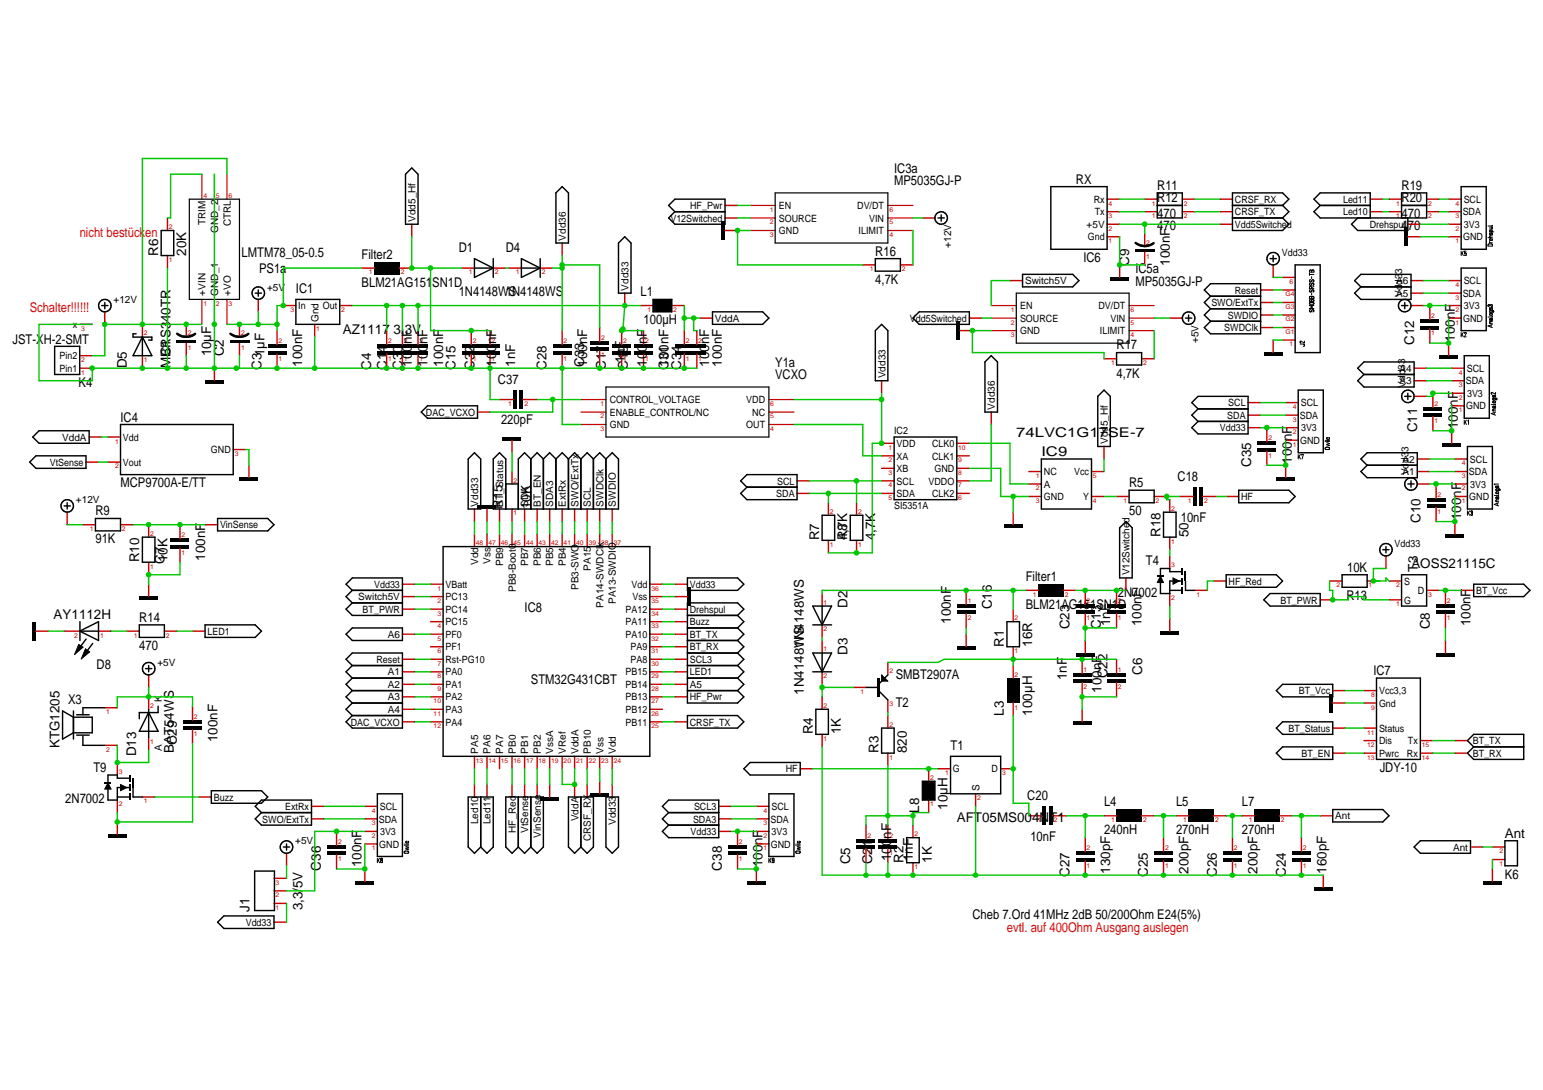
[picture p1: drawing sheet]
<svg xmlns="http://www.w3.org/2000/svg" width="297mm" height="210mm" viewBox="0 0 297 210" stroke-linecap="round" stroke-linejoin="round" font-family="sans-serif">
<defs><g id="words">
<g font-size="2.6">
<text x="172.1" y="35.7">MP5035GJ-P</text>
<text x="172.1" y="33.3">IC3a</text>
<text x="207.1" y="35.4">RX</text>
<text x="222.8" y="39">R12</text>
<text x="222.8" y="42">470</text>
<text x="222.8" y="36.6">R11</text>
<text x="269.8" y="39">R20</text>
<text x="269.8" y="42">470</text>
<text x="269.8" y="36.6">R19</text>
<text x="222.8" y="44.4">470</text>
<text x="269.8" y="44.4">470</text>
<text x="30.4" y="49.2" transform="rotate(-90 30.4 49.2)">R6</text>
<text x="35.9" y="49.2" transform="rotate(-90 35.9 49.2)">20K</text>
<text x="46.5" y="49.6">LMTM78_05-0.5</text>
<text x="49.9" y="52.6">PS1a</text>
<text x="69.6" y="49.8">Filter2</text>
<text x="88.3" y="48.6">D1</text>
<text x="97.4" y="48.6">D4</text>
<text x="168.5" y="49.2">R16</text>
<text x="208.6" y="50.5">IC6</text>
<text x="217.4" y="51.2" transform="rotate(-90 217.4 51.2)">C9</text>
<text x="218.6" y="52.6">IC5a</text>
<text x="225.2" y="51.2" transform="rotate(-90 225.2 51.2)">100nF</text>
<text x="57" y="56.5">IC1</text>
<text x="69.6" y="55.2">BLM21AG151SN1D</text>
<text x="88.3" y="57">1N4148WS</text>
<text x="97.4" y="57">1N4148WS</text>
<text x="123.3" y="57">L1</text>
<text x="168.5" y="54.6">4,7K</text>
<text x="218.6" y="55">MP5035GJ-P</text>
<text x="66" y="64.3">AZ1117 3,3V</text>
<text x="123.9" y="62.5">100µH</text>
<text x="280.1" y="65.8" transform="rotate(-90 280.1 65.8)">100nF</text>
<text x="2.4" y="66.2">JST-XH-2-SMT</text>
<text x="24.4" y="70.9" transform="rotate(-90 24.4 70.9)">D5</text>
<text x="32.9" y="70.9" transform="rotate(-90 32.9 70.9)">MBRS340TR</text>
<text x="32.9" y="68.6" transform="rotate(-90 32.9 68.6)">C1</text>
<text x="40.7" y="68.6" transform="rotate(-90 40.7 68.6)">10µF</text>
<text x="43.1" y="68.6" transform="rotate(-90 43.1 68.6)">C2</text>
<text x="50.3" y="71.2" transform="rotate(-90 50.3 71.2)">C31µF</text>
<text x="58.2" y="70.6" transform="rotate(-90 58.2 70.6)">100nF</text>
<text x="71.4" y="71.2" transform="rotate(-90 71.4 71.2)">C4</text>
<text x="74.4" y="71.2" transform="rotate(-90 74.4 71.2)">C14</text>
<text x="77.5" y="71.2" transform="rotate(-90 77.5 71.2)">C30</text>
<text x="79.3" y="70.6" transform="rotate(-90 79.3 70.6)">100nF</text>
<text x="82.3" y="70.6" transform="rotate(-90 82.3 70.6)">100nF</text>
<text x="85.3" y="70.6" transform="rotate(-90 85.3 70.6)">100nF</text>
<text x="87.7" y="71.2" transform="rotate(-90 87.7 71.2)">C15</text>
<text x="91.3" y="71.2" transform="rotate(-90 91.3 71.2)">C32</text>
<text x="95.5" y="70.6" transform="rotate(-90 95.5 70.6)">100nF</text>
<text x="99.2" y="70.6" transform="rotate(-90 99.2 70.6)">1nF</text>
<text x="105.2" y="71.2" transform="rotate(-90 105.2 71.2)">C28</text>
<text x="112.4" y="70.6" transform="rotate(-90 112.4 70.6)">C33</text>
<text x="113" y="70.6" transform="rotate(-90 113 70.6)">100nF</text>
<text x="116.6" y="71.2" transform="rotate(-90 116.6 71.2)">C17</text>
<text x="120.3" y="70" transform="rotate(-90 120.3 70)">1nF</text>
<text x="120.9" y="71.2" transform="rotate(-90 120.9 71.2)">C19</text>
<text x="124.5" y="70.6" transform="rotate(-90 124.5 70.6)">100nF</text>
<text x="128.7" y="71.2" transform="rotate(-90 128.7 71.2)">C31</text>
<text x="128.7" y="70.6" transform="rotate(-90 128.7 70.6)">100nF</text>
<text x="131.1" y="71.2" transform="rotate(-90 131.1 71.2)">C34</text>
<text x="136.5" y="70.6" transform="rotate(-90 136.5 70.6)">100nF</text>
<text x="139" y="70.6" transform="rotate(-90 139 70.6)">100nF</text>
<text x="149.2" y="70.7">Y1a</text>
<text x="214.9" y="67.3">R17</text>
<text x="272.2" y="66.4" transform="rotate(-90 272.2 66.4)">C12</text>
<text x="15.1" y="74.6">K4</text>
<text x="95.9" y="73.9">C37</text>
<text x="149.2" y="73.1">VCXO</text>
<text x="214.9" y="72.7">4,7K</text>
<text x="23.2" y="81.3">IC4</text>
<text x="96.5" y="81.7">220pF</text>
<text x="272.8" y="83.3" transform="rotate(-90 272.8 83.3)">C11</text>
<text x="280.7" y="82.7" transform="rotate(-90 280.7 82.7)">100nF</text>
<text x="195.6" y="84.2">74LVC1G17SE-7</text>
<text x="200.5" y="87.8">IC9</text>
<text x="240.9" y="89.9" transform="rotate(-90 240.9 89.9)">C35</text>
<text x="248.7" y="89.3" transform="rotate(-90 248.7 89.3)">100nF</text>
<text x="23.2" y="93.8">MCP9700A-E/TT</text>
<text x="217.4" y="93.8">R5</text>
<text x="226.7" y="92.6">C18</text>
<text x="18.4" y="99.2">R9</text>
<text x="96.8" y="98" transform="rotate(-90 96.8 98)">R15</text>
<text x="102.2" y="98" transform="rotate(-90 102.2 98)">10K</text>
<text x="217.4" y="99.2">50</text>
<text x="227.3" y="100.4">10nF</text>
<text x="273.4" y="100.7" transform="rotate(-90 273.4 100.7)">C10</text>
<text x="281.3" y="100.1" transform="rotate(-90 281.3 100.1)">100nF</text>
<text x="18.4" y="104.6">91K</text>
<text x="39.5" y="108" transform="rotate(-90 39.5 108)">100nF</text>
<text x="157.7" y="104.1" transform="rotate(-90 157.7 104.1)">R7</text>
<text x="163.1" y="104.1" transform="rotate(-90 163.1 104.1)">R8</text>
<text x="163.1" y="104.1" transform="rotate(-90 163.1 104.1)">4,7K</text>
<text x="168.5" y="104.1" transform="rotate(-90 168.5 104.1)">4,7K</text>
<text x="223.4" y="103.4" transform="rotate(-90 223.4 103.4)">R18</text>
<text x="228.8" y="103.4" transform="rotate(-90 228.8 103.4)">50</text>
<text x="26.8" y="108.3" transform="rotate(-90 26.8 108.3)">R10</text>
<text x="31.6" y="108.6" transform="rotate(-90 31.6 108.6)">C7</text>
<text x="32.2" y="108.3" transform="rotate(-90 32.2 108.3)">10K</text>
<text x="197.5" y="111.9">Filter1</text>
<text x="220.6" y="108.9">T4</text>
<text x="259.3" y="110.2">10K</text>
<text x="271.7" y="109.5">AOSS21115C</text>
<text x="272.9" y="110.1" transform="rotate(-90 272.9 110.1)">T3</text>
<text x="10.3" y="119.2">AY1112H</text>
<text x="26.8" y="119.7">R14</text>
<text x="101" y="117.9">IC8</text>
<text x="163.2" y="117" transform="rotate(-90 163.2 117)">D2</text>
<text x="190.9" y="117.4" transform="rotate(-90 190.9 117.4)">C16</text>
<text x="197.5" y="117.3">BLM21AG151SN1D</text>
<text x="215.2" y="114.9">2N7002</text>
<text x="259.2" y="115.6">R13</text>
<text x="26.8" y="125.1">470</text>
<text x="154.7" y="124.8" transform="rotate(-90 154.7 124.8)">1N4148WS</text>
<text x="183.1" y="120.1" transform="rotate(-90 183.1 120.1)">100nF</text>
<text x="193.2" y="124.5" transform="rotate(-90 193.2 124.5)">R1</text>
<text x="198.7" y="124.5" transform="rotate(-90 198.7 124.5)">16R</text>
<text x="205.9" y="121.2" transform="rotate(-90 205.9 121.2)">C23</text>
<text x="211.9" y="121.2" transform="rotate(-90 211.9 121.2)">C13</text>
<text x="213.7" y="120.6" transform="rotate(-90 213.7 120.6)">1nF</text>
<text x="219.8" y="120.6" transform="rotate(-90 219.8 120.6)">100nF</text>
<text x="275.3" y="121.2" transform="rotate(-90 275.3 121.2)">C8</text>
<text x="283.1" y="120.6" transform="rotate(-90 283.1 120.6)">100nF</text>
<text x="18.6" y="128.9">D8</text>
<text x="102.2" y="131.8">STM32G431CBT</text>
<text x="163.2" y="126" transform="rotate(-90 163.2 126)">D3</text>
<text x="172.4" y="130.8">SMBT2907A</text>
<text x="205.4" y="131" transform="rotate(-90 205.4 131)">1nF</text>
<text x="213.2" y="130.6" transform="rotate(-90 213.2 130.6)">C22</text>
<text x="219.9" y="130" transform="rotate(-90 219.9 130)">C6</text>
<text x="264.4" y="130">IC7</text>
<text x="13.1" y="135.6">X3</text>
<text x="154.7" y="133.8" transform="rotate(-90 154.7 133.8)">1N4148WS</text>
<text x="172.4" y="136.1">T2</text>
<text x="193.2" y="137.8" transform="rotate(-90 193.2 137.8)">L3</text>
<text x="198.7" y="137.8" transform="rotate(-90 198.7 137.8)">100µH</text>
<text x="212" y="133.4" transform="rotate(-90 212 133.4)">100nF</text>
<text x="34.1" y="143.5" transform="rotate(-90 34.1 143.5)">C29</text>
<text x="41.9" y="142.9" transform="rotate(-90 41.9 142.9)">100nF</text>
<text x="156.5" y="141.4" transform="rotate(-90 156.5 141.4)">R4</text>
<text x="161.9" y="141.4" transform="rotate(-90 161.9 141.4)">1K</text>
<text x="11.4" y="144.1" transform="rotate(-90 11.4 144.1)">KTG1205</text>
<text x="18" y="148.7">T9</text>
<text x="26.2" y="145.6" transform="rotate(-90 26.2 145.6)">D13</text>
<text x="33.4" y="145" transform="rotate(-90 33.4 145)">BAT54WS</text>
<text x="169.1" y="145" transform="rotate(-90 169.1 145)">R3</text>
<text x="174.5" y="145" transform="rotate(-90 174.5 145)">820</text>
<text x="183" y="144.4">T1</text>
<text x="265.6" y="148.7">JDY-10</text>
<text x="12.6" y="154.7">2N7002</text>
<text x="182.4" y="155.9" transform="rotate(-90 182.4 155.9)">10µH</text>
<text x="197.8" y="154.1">C20</text>
<text x="212.5" y="155.3">L4</text>
<text x="226.4" y="155.3">L5</text>
<text x="239.1" y="155.3">L7</text>
<text x="177" y="156.5" transform="rotate(-90 177 156.5)">L8</text>
<text x="184.2" y="158.3">AFT05MS004NT1</text>
<text x="198.4" y="161.9">10nF</text>
<text x="212.5" y="160.7">240nH</text>
<text x="226.4" y="160.7">270nH</text>
<text x="239.1" y="160.7">270nH</text>
<text x="289.7" y="161.4">Ant</text>
<text x="61.8" y="167.6" transform="rotate(-90 61.8 167.6)">C36</text>
<text x="69.6" y="167" transform="rotate(-90 69.6 167)">100nF</text>
<text x="139" y="167.6" transform="rotate(-90 139 167.6)">C38</text>
<text x="146.8" y="167" transform="rotate(-90 146.8 167)">100nF</text>
<text x="163.7" y="166.4" transform="rotate(-90 163.7 166.4)">C5</text>
<text x="167.9" y="166.4" transform="rotate(-90 167.9 166.4)">C21</text>
<text x="171.5" y="165.8" transform="rotate(-90 171.5 165.8)">100nF</text>
<text x="173.9" y="166.1" transform="rotate(-90 173.9 166.1)">R2</text>
<text x="175.7" y="165.8" transform="rotate(-90 175.7 165.8)">1nF</text>
<text x="179.4" y="166.1" transform="rotate(-90 179.4 166.1)">1K</text>
<text x="205.9" y="168.8" transform="rotate(-90 205.9 168.8)">C27</text>
<text x="213.7" y="168.2" transform="rotate(-90 213.7 168.2)">130pF</text>
<text x="221" y="168.8" transform="rotate(-90 221 168.8)">C25</text>
<text x="228.8" y="168.2" transform="rotate(-90 228.8 168.2)">200pF</text>
<text x="234.3" y="168.8" transform="rotate(-90 234.3 168.8)">C26</text>
<text x="242.1" y="168.2" transform="rotate(-90 242.1 168.2)">200pF</text>
<text x="247.5" y="168.8" transform="rotate(-90 247.5 168.8)">C24</text>
<text x="255.4" y="168.2" transform="rotate(-90 255.4 168.2)">160pF</text>
<text x="289.7" y="169.2">K6</text>
<text x="48" y="175.6" transform="rotate(-90 48 175.6)">J1</text>
<text x="58.3" y="175.3" transform="rotate(-90 58.3 175.3)">3,3/5V</text>
<text x="187.2" y="177">Cheb 7.Ord 41MHz 2dB 50/200Ohm E24(5%)</text>
</g>
<g font-size="2.6" fill="#f00">
<text x="15.3" y="45.6">nicht bestücken</text>
<text x="5.7" y="60">Schalter!!!!!!</text>
<text x="193.8" y="179.4">evtl. auf 400Ohm Ausgang auslegen</text>
</g>
<g font-size="1.9">
<text x="132.9" y="40.3">HF_Pwr</text>
<text x="149.9" y="40.3">EN</text>
<text x="165" y="40.3">DV/DT</text>
<text x="210.5" y="39.1">Rx</text>
<text x="210.7" y="41.5">Tx</text>
<text x="237.7" y="39.1">CRSF_RX</text>
<text x="237.7" y="41.5">CRSF_TX</text>
<text x="258.6" y="39.1">Led11</text>
<text x="258.6" y="41.5">Led10</text>
<text x="281.6" y="41.5">SDA</text>
<text x="281.8" y="39.1">SCL</text>
<text x="39.6" y="43.3" transform="rotate(-90 39.6 43.3)">TRIM</text>
<text x="42" y="44.8" transform="rotate(-90 42 44.8)">GND_2</text>
<text x="44.4" y="43.6" transform="rotate(-90 44.4 43.6)">CTRL</text>
<text x="80" y="42.7" transform="rotate(-90 80 42.7)">Vdd5_Hf</text>
<text x="108.9" y="46.3" transform="rotate(-90 108.9 46.3)">Vdd36</text>
<text x="129.1" y="42.7">V12Switched</text>
<text x="149.9" y="45.1">GND</text>
<text x="149.9" y="42.7">SOURCE</text>
<text x="165.3" y="45.1">ILIMIT</text>
<text x="167.3" y="42.7">VIN</text>
<text x="183.1" y="47.7" transform="rotate(-90 183.1 47.7)">+12V</text>
<text x="209.2" y="43.9">+5V</text>
<text x="209.4" y="46.3">Gnd</text>
<text x="237.7" y="43.9">Vdd5Switched</text>
<text x="263.7" y="43.9">Drehspul</text>
<text x="281.6" y="46.3">GND</text>
<text x="281.8" y="43.9">3V3</text>
<text x="246.8" y="49.3">Vdd33</text>
<text x="21.9" y="58.4">+12V</text>
<text x="39.6" y="56.9" transform="rotate(-90 39.6 56.9)">+VIN</text>
<text x="42" y="56.9" transform="rotate(-90 42 56.9)">GND_1</text>
<text x="44.4" y="56.9" transform="rotate(-90 44.4 56.9)">+VO</text>
<text x="51.4" y="55.9">+5V</text>
<text x="57.4" y="59.6">In</text>
<text x="62.1" y="59.6">Out</text>
<text x="121" y="56" transform="rotate(-90 121 56)">Vdd33</text>
<text x="196.4" y="59.6">EN</text>
<text x="197.3" y="54.7">Switch5V</text>
<text x="211.5" y="59.6">DV/DT</text>
<text x="233.2" y="59">SWO/ExtTx</text>
<text x="237.7" y="56.6">Reset</text>
<text x="268.8" y="54.7">A6</text>
<text x="268.8" y="57.2">A5</text>
<text x="269.9" y="57.2" transform="rotate(-90 269.9 57.2)">Vdd33</text>
<text x="281.6" y="57.2">SDA</text>
<text x="281.8" y="54.7">SCL</text>
<text x="281.8" y="59.6">3V3</text>
<text x="14" y="63.2">x</text>
<text x="61.3" y="62" transform="rotate(-90 61.3 62)">Gnd</text>
<text x="137.6" y="62">VddA</text>
<text x="175.2" y="62">Vdd5Switched</text>
<text x="196.4" y="64.4">GND</text>
<text x="196.4" y="62">SOURCE</text>
<text x="211.7" y="64.4">ILIMIT</text>
<text x="213.8" y="62">VIN</text>
<text x="235.7" y="63.8">SWDClk</text>
<text x="236.4" y="61.4">SWDIO</text>
<text x="281.6" y="62">GND</text>
<text x="11.5" y="69.2">Pin2</text>
<text x="11.5" y="71.6">Pin1</text>
<text x="230.7" y="66.1" transform="rotate(-90 230.7 66.1)">+5V</text>
<text x="269.4" y="71.6">A4</text>
<text x="282.4" y="71.6">SCL</text>
<text x="117.4" y="77.6">CONTROL_VOLTAGE</text>
<text x="143.7" y="77.6">VDD</text>
<text x="170.4" y="72.8" transform="rotate(-90 170.4 72.8)">Vdd33</text>
<text x="269.4" y="74">A3</text>
<text x="270.5" y="74.7" transform="rotate(-90 270.5 74.7)">Vdd33</text>
<text x="282.2" y="74">SDA</text>
<text x="282.4" y="76.4">3V3</text>
<text x="82" y="80.1">DAC_VCXO</text>
<text x="117.4" y="82.5">GND</text>
<text x="117.4" y="80.1">ENABLE_CONTROL/NC</text>
<text x="143.7" y="82.5">OUT</text>
<text x="144.8" y="80.1">NC</text>
<text x="172.1" y="83.6">IC2</text>
<text x="191.5" y="78.9" transform="rotate(-90 191.5 78.9)">Vdd36</text>
<text x="234.8" y="83.1">Vdd33</text>
<text x="236.3" y="80.7">SDA</text>
<text x="236.5" y="78.3">SCL</text>
<text x="250.2" y="80.7">SDA</text>
<text x="250.4" y="78.3">SCL</text>
<text x="250.5" y="83.1">3V3</text>
<text x="282.2" y="78.8">GND</text>
<text x="9.6" y="89.7">VtSense</text>
<text x="12" y="84.9">VddA</text>
<text x="23.7" y="89.7">Vout</text>
<text x="23.7" y="84.9">Vdd</text>
<text x="40.6" y="87.3">GND</text>
<text x="172.6" y="88.5">XA</text>
<text x="172.6" y="86.1">VDD</text>
<text x="179.4" y="86.1">CLK0</text>
<text x="179.4" y="88.5">CLK1</text>
<text x="213.3" y="85.5" transform="rotate(-90 213.3 85.5)">Vdd5_Hf</text>
<text x="250.3" y="85.5">GND</text>
<text x="270" y="89.1">A2</text>
<text x="283" y="89.1">SCL</text>
<text x="149.4" y="95.7">SDA</text>
<text x="149.6" y="93.3">SCL</text>
<text x="172.6" y="95.7">SDA</text>
<text x="172.6" y="93.3">SCL</text>
<text x="172.6" y="90.9">XB</text>
<text x="178.8" y="93.3">VDDO</text>
<text x="179.4" y="95.7">CLK2</text>
<text x="179.9" y="90.9">GND</text>
<text x="201" y="93.9">A</text>
<text x="201" y="91.5">NC</text>
<text x="206.8" y="91.5">Vcc</text>
<text x="270" y="91.5">A1</text>
<text x="271.1" y="91.5" transform="rotate(-90 271.1 91.5)">Vdd33</text>
<text x="282.8" y="91.5">SDA</text>
<text x="283" y="93.9">3V3</text>
<text x="14.6" y="96.9">+12V</text>
<text x="42.4" y="101.7">VinSense</text>
<text x="92.1" y="97.6" transform="rotate(-90 92.1 97.6)">Vdd33</text>
<text x="96.9" y="97.6" transform="rotate(-90 96.9 97.6)">BT_Status</text>
<text x="101.7" y="97.6" transform="rotate(-90 101.7 97.6)">SDA</text>
<text x="104.1" y="97.6" transform="rotate(-90 104.1 97.6)">BT_EN</text>
<text x="106.5" y="97.6" transform="rotate(-90 106.5 97.6)">SDA3</text>
<text x="108.9" y="97.6" transform="rotate(-90 108.9 97.6)">ExtRx</text>
<text x="111.3" y="97.6" transform="rotate(-90 111.3 97.6)">SWO/ExtTx</text>
<text x="113.7" y="97.6" transform="rotate(-90 113.7 97.6)">SCL</text>
<text x="116.2" y="97.6" transform="rotate(-90 116.2 97.6)">SWDClk</text>
<text x="118.6" y="97.6" transform="rotate(-90 118.6 97.6)">SWDIO</text>
<text x="172.1" y="98">SI5351A</text>
<text x="201" y="96.3">GND</text>
<text x="208.5" y="96.3">Y</text>
<text x="238.9" y="96.3">HF</text>
<text x="282.9" y="96.3">GND</text>
<text x="268.5" y="105.4">Vdd33</text>
<text x="72" y="113.2">Vdd33</text>
<text x="85.8" y="113.2">VBatt</text>
<text x="92.1" y="108.8" transform="rotate(-90 92.1 108.8)">Vdd</text>
<text x="94.4" y="108.6" transform="rotate(-90 94.4 108.6)">Vss</text>
<text x="96.9" y="109" transform="rotate(-90 96.9 109)">PB9</text>
<text x="101.7" y="109" transform="rotate(-90 101.7 109)">PB7</text>
<text x="104.1" y="109" transform="rotate(-90 104.1 109)">PB6</text>
<text x="106.5" y="109" transform="rotate(-90 106.5 109)">PB5</text>
<text x="108.9" y="109" transform="rotate(-90 108.9 109)">PB4</text>
<text x="111.3" y="113.6" transform="rotate(-90 111.3 113.6)">PB3-SWO</text>
<text x="113.7" y="109.9" transform="rotate(-90 113.7 109.9)">PA15</text>
<text x="121.6" y="113.2">Vdd</text>
<text x="132.8" y="113.2">Vdd33</text>
<text x="217.5" y="110.8" transform="rotate(-90 217.5 110.8)">V12Switched</text>
<text x="236.5" y="112.6">HF_Red</text>
<text x="270.3" y="112.6">S</text>
<text x="69" y="115.6">Switch5V</text>
<text x="69.8" y="118">BT_PWR</text>
<text x="85.8" y="115.6">PC13</text>
<text x="85.8" y="118">PC14</text>
<text x="99.3" y="114" transform="rotate(-90 99.3 114)">PB8-Boot0</text>
<text x="116.2" y="117" transform="rotate(-90 116.2 117)">PA14-SWDClk</text>
<text x="118.6" y="116.3" transform="rotate(-90 118.6 116.3)">PA13-SWDIO</text>
<text x="120.4" y="118">PA12</text>
<text x="121.8" y="115.6">Vss</text>
<text x="132.8" y="118">Drehspul</text>
<text x="246.5" y="116.2">BT_PWR</text>
<text x="270.3" y="116.2">G</text>
<text x="272.9" y="114.4">D</text>
<text x="284.2" y="114.4">BT_Vcc</text>
<text x="39.9" y="122.2">LED1</text>
<text x="74.6" y="122.9">A6</text>
<text x="85.8" y="120.4">PC15</text>
<text x="85.8" y="122.9">PF0</text>
<text x="85.8" y="125.3">PF1</text>
<text x="120.4" y="122.9">PA10</text>
<text x="120.4" y="120.4">PA11</text>
<text x="121.4" y="125.3">PA9</text>
<text x="132.8" y="120.4">Buzz</text>
<text x="132.8" y="122.9">BT_TX</text>
<text x="132.8" y="125.3">BT_RX</text>
<text x="30.3" y="128.3">+5V</text>
<text x="72.5" y="127.7">Reset</text>
<text x="74.6" y="130.1">A1</text>
<text x="85.8" y="127.7">Rst-PG10</text>
<text x="85.8" y="130.1">PA0</text>
<text x="120.4" y="130.1">PB15</text>
<text x="121.4" y="127.7">PA8</text>
<text x="132.8" y="127.7">SCL3</text>
<text x="132.8" y="130.1">LED1</text>
<text x="31.1" y="135.2" transform="rotate(-90 31.1 135.2)">K</text>
<text x="74.6" y="137.3">A4</text>
<text x="74.6" y="134.9">A3</text>
<text x="74.6" y="132.5">A2</text>
<text x="85.8" y="132.5">PA1</text>
<text x="85.8" y="134.9">PA2</text>
<text x="85.8" y="137.3">PA3</text>
<text x="120.4" y="137.3">PB12</text>
<text x="120.4" y="134.9">PB13</text>
<text x="120.4" y="132.5">PB14</text>
<text x="132.8" y="134.9">HF_Pwr</text>
<text x="132.8" y="132.5">A5</text>
<text x="250" y="133.7">BT_Vcc</text>
<text x="265.5" y="136.1">Gnd</text>
<text x="265.5" y="133.7">Vcc3,3</text>
<text x="67.5" y="139.7">DAC_VCXO</text>
<text x="85.8" y="139.7">PA4</text>
<text x="120.4" y="139.7">PB11</text>
<text x="132.8" y="139.7">CRSF_TX</text>
<text x="248" y="140.9">BT_Status</text>
<text x="265.5" y="143.3">Dis</text>
<text x="265.5" y="140.9">Status</text>
<text x="271" y="143.3">Tx</text>
<text x="283.5" y="143.3">BT_TX</text>
<text x="31.1" y="144.6" transform="rotate(-90 31.1 144.6)">A</text>
<text x="92.1" y="145.2" transform="rotate(-90 92.1 145.2)">PA5</text>
<text x="94.4" y="145.2" transform="rotate(-90 94.4 145.2)">PA6</text>
<text x="96.9" y="145.2" transform="rotate(-90 96.9 145.2)">PA7</text>
<text x="99.3" y="145.2" transform="rotate(-90 99.3 145.2)">PB0</text>
<text x="101.7" y="145.2" transform="rotate(-90 101.7 145.2)">PB1</text>
<text x="104.1" y="145.2" transform="rotate(-90 104.1 145.2)">PB2</text>
<text x="106.5" y="145.2" transform="rotate(-90 106.5 145.2)">VssA</text>
<text x="108.9" y="145.2" transform="rotate(-90 108.9 145.2)">VRef</text>
<text x="111.3" y="145.2" transform="rotate(-90 111.3 145.2)">VddA</text>
<text x="113.7" y="145.2" transform="rotate(-90 113.7 145.2)">PB10</text>
<text x="116.2" y="145.2" transform="rotate(-90 116.2 145.2)">Vss</text>
<text x="118.6" y="145.2" transform="rotate(-90 118.6 145.2)">Vdd</text>
<text x="151.3" y="148.8">HF</text>
<text x="183.5" y="148.8">G</text>
<text x="190.9" y="148.8">D</text>
<text x="250.5" y="145.8">BT_EN</text>
<text x="265.5" y="145.8">Pwrc</text>
<text x="270.8" y="145.8">Rx</text>
<text x="283.5" y="145.8">BT_RX</text>
<text x="41.1" y="154.2">Buzz</text>
<text x="54.9" y="156">ExtRx</text>
<text x="73.1" y="156">SCL</text>
<text x="133.6" y="156">SCL3</text>
<text x="148.5" y="156">SCL</text>
<text x="188.5" y="152.4" transform="rotate(-90 188.5 152.4)">S</text>
<text x="50.5" y="158.4">SWO/ExtTx</text>
<text x="72.9" y="158.4">SDA</text>
<text x="73.2" y="160.8">3V3</text>
<text x="92.1" y="158.7" transform="rotate(-90 92.1 158.7)">Led10</text>
<text x="94.4" y="158.7" transform="rotate(-90 94.4 158.7)">Led11</text>
<text x="99.3" y="160.4" transform="rotate(-90 99.3 160.4)">HF_Red</text>
<text x="101.7" y="160.4" transform="rotate(-90 101.7 160.4)">VtSense</text>
<text x="104.1" y="161.3" transform="rotate(-90 104.1 161.3)">VinSense</text>
<text x="111.3" y="158.1" transform="rotate(-90 111.3 158.1)">VddA</text>
<text x="113.7" y="162" transform="rotate(-90 113.7 162)">CRSF_RX</text>
<text x="118.6" y="158.9" transform="rotate(-90 118.6 158.9)">Vdd33</text>
<text x="132.9" y="160.8">Vdd33</text>
<text x="133.4" y="158.4">SDA3</text>
<text x="148.3" y="158.4">SDA</text>
<text x="148.5" y="160.8">3V3</text>
<text x="257" y="157.8">Ant</text>
<text x="56.8" y="162.6">+5V</text>
<text x="73" y="163.2">GND</text>
<text x="148.4" y="163.2">GND</text>
<text x="279.7" y="163.8">Ant</text>
<text x="47.3" y="178.3">Vdd33</text>
</g>
<g font-size="1.3" fill="#c70000">
<text x="39.2" y="38.1">4</text>
<text x="41.6" y="38.1">5</text>
<text x="44" y="38.1">6</text>
<text x="148.2" y="40.8">1</text>
<text x="171.2" y="40.8">6</text>
<text x="213.4" y="39.6">4</text>
<text x="221.7" y="39.6">1</text>
<text x="227.9" y="39.6">2</text>
<text x="268.8" y="39.6">1</text>
<text x="274.9" y="39.6">2</text>
<text x="280.2" y="39.6">4</text>
<text x="32.5" y="44.1">2</text>
<text x="148.2" y="45.6">3</text>
<text x="148.2" y="43.2">2</text>
<text x="171.2" y="45.6">4</text>
<text x="171.2" y="43.2">5</text>
<text x="213.4" y="42">3</text>
<text x="213.4" y="44.4">2</text>
<text x="213.4" y="46.8">1</text>
<text x="220.7" y="47.1">2</text>
<text x="221.7" y="42">1</text>
<text x="227.9" y="42">2</text>
<text x="268.8" y="42">1</text>
<text x="274.9" y="42">2</text>
<text x="280.2" y="44.4">2</text>
<text x="280.2" y="42">3</text>
<text x="280.2" y="46.8">1</text>
<text x="32.5" y="50.4">1</text>
<text x="71" y="52.9">1</text>
<text x="77.2" y="52.9">2</text>
<text x="90.3" y="52.9">1</text>
<text x="95.2" y="52.9">2</text>
<text x="99.3" y="52.9">1</text>
<text x="104.3" y="52.9">2</text>
<text x="167.4" y="52.3">1</text>
<text x="173.6" y="52.3">2</text>
<text x="220.7" y="49.8">1</text>
<text x="39.2" y="58.9">1</text>
<text x="41.6" y="58.9">2</text>
<text x="44" y="58.9">3</text>
<text x="247.5" y="57.1">G4</text>
<text x="247.5" y="59.5">G3</text>
<text x="248.3" y="54.7">6</text>
<text x="280.2" y="57.7">3</text>
<text x="280.2" y="55.3">4</text>
<text x="15.6" y="63.7">3</text>
<text x="27.7" y="64.6">2</text>
<text x="36.1" y="64.6">2</text>
<text x="46.4" y="64.6">2</text>
<text x="55.9" y="60.1">3</text>
<text x="60.9" y="63.7">1</text>
<text x="65.7" y="60.1">2</text>
<text x="115.7" y="65.5">2</text>
<text x="124.7" y="60.1">1</text>
<text x="129.6" y="60.1">2</text>
<text x="194.6" y="64.9">3</text>
<text x="194.6" y="62.5">2</text>
<text x="194.6" y="60.1">1</text>
<text x="217.6" y="64.9">4</text>
<text x="217.6" y="62.5">5</text>
<text x="217.6" y="60.1">6</text>
<text x="247.5" y="64.3">G1</text>
<text x="247.5" y="61.9">G2</text>
<text x="275.5" y="61.3">2</text>
<text x="275.5" y="64.6">1</text>
<text x="280.2" y="60.1">2</text>
<text x="280.2" y="62.5">1</text>
<text x="15.6" y="69.7">2</text>
<text x="27.7" y="69.7">1</text>
<text x="36.1" y="67.3">1</text>
<text x="46.4" y="67.3">1</text>
<text x="53.6" y="66.1">2</text>
<text x="53.6" y="69.4">1</text>
<text x="74.7" y="66.1">2</text>
<text x="74.7" y="69.4">1</text>
<text x="77.7" y="66.1">2</text>
<text x="77.7" y="69.4">1</text>
<text x="80.8" y="66.1">2</text>
<text x="80.8" y="69.4">1</text>
<text x="91" y="66.1">2</text>
<text x="91" y="69.4">1</text>
<text x="94.6" y="66.1">2</text>
<text x="94.6" y="69.4">1</text>
<text x="108.5" y="66.1">2</text>
<text x="108.5" y="69.4">1</text>
<text x="115.7" y="68.8">1</text>
<text x="120" y="66.1">2</text>
<text x="120" y="69.4">1</text>
<text x="124.2" y="66.1">2</text>
<text x="124.2" y="69.4">1</text>
<text x="132" y="66.1">2</text>
<text x="132" y="69.4">1</text>
<text x="134.4" y="66.1">2</text>
<text x="134.4" y="69.4">1</text>
<text x="213.9" y="70.3">1</text>
<text x="220" y="70.3">2</text>
<text x="248.3" y="66.7">1</text>
<text x="15.6" y="72.1">1</text>
<text x="280.8" y="77">2</text>
<text x="280.8" y="74.5">3</text>
<text x="280.8" y="72.1">4</text>
<text x="97.8" y="78.2">1</text>
<text x="101" y="78.2">2</text>
<text x="115.6" y="83">3</text>
<text x="115.6" y="80.6">2</text>
<text x="115.6" y="78.2">1</text>
<text x="148.3" y="78.2">6</text>
<text x="148.3" y="80.6">5</text>
<text x="148.3" y="83">4</text>
<text x="248.9" y="83.6">2</text>
<text x="248.9" y="81.2">3</text>
<text x="248.9" y="78.8">4</text>
<text x="276.1" y="78.1">2</text>
<text x="276.1" y="81.5">1</text>
<text x="280.8" y="79.4">1</text>
<text x="22.1" y="85.4">1</text>
<text x="45.2" y="87.8">3</text>
<text x="171.1" y="89">2</text>
<text x="171.1" y="86.6">1</text>
<text x="184.5" y="86.6">10</text>
<text x="184.5" y="89">9</text>
<text x="244.2" y="84.8">2</text>
<text x="244.2" y="88.1">1</text>
<text x="248.9" y="86">1</text>
<text x="281.4" y="89.6">4</text>
<text x="22.1" y="90.2">2</text>
<text x="98.8" y="92.9">2</text>
<text x="171.1" y="93.8">4</text>
<text x="171.1" y="91.4">3</text>
<text x="184.5" y="91.4">8</text>
<text x="184.5" y="93.8">7</text>
<text x="199.4" y="94.4">2</text>
<text x="199.4" y="92">1</text>
<text x="210.4" y="92">5</text>
<text x="276.7" y="95.6">2</text>
<text x="281.4" y="94.4">2</text>
<text x="281.4" y="92">3</text>
<text x="98.8" y="99.3">1</text>
<text x="159.7" y="99">2</text>
<text x="165.2" y="99">2</text>
<text x="171.1" y="96.2">5</text>
<text x="184.5" y="96.2">6</text>
<text x="199.4" y="96.9">3</text>
<text x="210.4" y="96.9">4</text>
<text x="216.3" y="96.9">1</text>
<text x="222.5" y="96.9">2</text>
<text x="225.5" y="98.3">2</text>
<text x="228.7" y="96.9">1</text>
<text x="231.8" y="96.9">2</text>
<text x="276.7" y="99">1</text>
<text x="281.4" y="96.9">1</text>
<text x="17.3" y="102.3">1</text>
<text x="23.5" y="102.3">2</text>
<text x="28.9" y="103.2">2</text>
<text x="34.9" y="103.5">2</text>
<text x="34.9" y="106.8">1</text>
<text x="91.6" y="105">48</text>
<text x="94" y="105">47</text>
<text x="96.4" y="105">46</text>
<text x="98.8" y="105">45</text>
<text x="101.3" y="105">44</text>
<text x="103.7" y="105">43</text>
<text x="106.1" y="105">42</text>
<text x="108.5" y="105">41</text>
<text x="110.9" y="105">40</text>
<text x="113.3" y="105">39</text>
<text x="115.7" y="105">38</text>
<text x="118.2" y="105">37</text>
<text x="159.7" y="105.3">1</text>
<text x="165.2" y="105.3">1</text>
<text x="225.5" y="104.7">1</text>
<text x="28.9" y="109.5">1</text>
<text x="84.2" y="113.7">1</text>
<text x="125.4" y="113.7">36</text>
<text x="225.5" y="109.2">3</text>
<text x="257.3" y="113.1">2</text>
<text x="263.5" y="113.1">1</text>
<text x="268.8" y="113.1">2</text>
<text x="84.2" y="116.1">2</text>
<text x="84.2" y="118.6">3</text>
<text x="125.4" y="118.6">34</text>
<text x="125.4" y="116.1">35</text>
<text x="158.5" y="116.4">1</text>
<text x="186.3" y="119.4">2</text>
<text x="186.3" y="116.1">1</text>
<text x="195.3" y="119.4">2</text>
<text x="198.8" y="114.9">1</text>
<text x="205" y="114.9">2</text>
<text x="209.2" y="116.1">2</text>
<text x="209.2" y="119.4">1</text>
<text x="215.2" y="116.1">2</text>
<text x="215.2" y="119.4">1</text>
<text x="225.5" y="115.5">2</text>
<text x="230.3" y="114.9">1</text>
<text x="268.8" y="116.7">1</text>
<text x="274.9" y="114.9">3</text>
<text x="278.6" y="116.1">2</text>
<text x="278.6" y="119.4">1</text>
<text x="14.3" y="122.8">2</text>
<text x="19.3" y="122.8">1</text>
<text x="25.8" y="122.8">1</text>
<text x="31.9" y="122.8">2</text>
<text x="84.2" y="120.9">4</text>
<text x="84.2" y="123.4">5</text>
<text x="84.2" y="125.8">6</text>
<text x="125.4" y="125.8">31</text>
<text x="125.4" y="123.4">32</text>
<text x="125.4" y="120.9">33</text>
<text x="158.5" y="125.5">1</text>
<text x="158.5" y="121.6">2</text>
<text x="195.3" y="125.8">1</text>
<text x="84.2" y="128.2">7</text>
<text x="84.2" y="130.6">8</text>
<text x="125.4" y="130.6">29</text>
<text x="125.4" y="128.2">30</text>
<text x="158.5" y="130.6">2</text>
<text x="171.2" y="129.7">2</text>
<text x="195.3" y="130.3">2</text>
<text x="208.6" y="129.4">1</text>
<text x="215.2" y="129.4">1</text>
<text x="20.5" y="137.5">1</text>
<text x="28.9" y="136.3">2</text>
<text x="83.5" y="135.4">10</text>
<text x="83.5" y="137.8">11</text>
<text x="84.2" y="133">9</text>
<text x="125.4" y="137.8">26</text>
<text x="125.4" y="135.4">27</text>
<text x="125.4" y="133">28</text>
<text x="158.5" y="136.3">2</text>
<text x="165.7" y="133.6">1</text>
<text x="171.2" y="136">3</text>
<text x="195.3" y="136.6">1</text>
<text x="208.6" y="132.7">2</text>
<text x="215.2" y="132.7">2</text>
<text x="263.9" y="136.6">9</text>
<text x="263.9" y="134.2">8</text>
<text x="28.9" y="143.3">1</text>
<text x="37.3" y="138.4">2</text>
<text x="37.3" y="141.8">1</text>
<text x="83.5" y="140.3">12</text>
<text x="125.4" y="140.3">25</text>
<text x="158.5" y="142.7">1</text>
<text x="171.2" y="139.9">2</text>
<text x="263.2" y="143.8">12</text>
<text x="263.2" y="141.5">11</text>
<text x="273.7" y="143.8">15</text>
<text x="20.5" y="144.8">2</text>
<text x="22.9" y="149">3</text>
<text x="91.6" y="146.9">13</text>
<text x="94" y="146.9">14</text>
<text x="96.4" y="146.9">15</text>
<text x="98.8" y="146.9">16</text>
<text x="101.3" y="146.9">17</text>
<text x="103.7" y="146.9">18</text>
<text x="106.1" y="146.9">19</text>
<text x="108.5" y="146.9">20</text>
<text x="110.9" y="146.9">21</text>
<text x="113.3" y="146.9">22</text>
<text x="115.7" y="146.9">23</text>
<text x="118.2" y="146.9">24</text>
<text x="171.2" y="146.3">1</text>
<text x="181.9" y="149.3">1</text>
<text x="192.9" y="149.3">3</text>
<text x="263.2" y="146.3">13</text>
<text x="273.7" y="146.3">14</text>
<text x="22.9" y="155.3">2</text>
<text x="27.7" y="154.7">1</text>
<text x="179" y="150.2">2</text>
<text x="179" y="155.3">1</text>
<text x="188.1" y="154.1">2</text>
<text x="71.6" y="161.3">2</text>
<text x="71.6" y="158.9">3</text>
<text x="71.6" y="156.5">4</text>
<text x="147" y="161.3">2</text>
<text x="147" y="158.9">3</text>
<text x="147" y="156.5">4</text>
<text x="167" y="161.3">2</text>
<text x="171.2" y="161.3">2</text>
<text x="176" y="161">2</text>
<text x="199.7" y="158.3">1</text>
<text x="202.9" y="158.3">2</text>
<text x="213.9" y="158.3">1</text>
<text x="220" y="158.3">2</text>
<text x="227.8" y="158.3">1</text>
<text x="233.9" y="158.3">2</text>
<text x="240.4" y="158.3">1</text>
<text x="246.6" y="158.3">2</text>
<text x="65.1" y="162.5">2</text>
<text x="65.1" y="165.9">1</text>
<text x="71.6" y="163.7">1</text>
<text x="142.3" y="162.5">2</text>
<text x="142.3" y="165.9">1</text>
<text x="147" y="163.7">1</text>
<text x="167" y="164.7">1</text>
<text x="171.2" y="164.7">1</text>
<text x="176" y="167.4">1</text>
<text x="209.2" y="163.7">2</text>
<text x="209.2" y="167.1">1</text>
<text x="224.3" y="163.7">2</text>
<text x="224.3" y="167.1">1</text>
<text x="237.5" y="163.7">2</text>
<text x="237.5" y="167.1">1</text>
<text x="250.8" y="163.7">2</text>
<text x="250.8" y="167.1">1</text>
<text x="288.7" y="164.4">2</text>
<text x="288.7" y="166.8">1</text>
<text x="53" y="172.8">2</text>
<text x="53" y="170.4">3</text>
<text x="53" y="175.2">1</text>
</g>
</g></defs>
<g fill="none" stroke="#c70000" stroke-width=".28">
<path d="M139.6 39.6h2.4M213.1 38.4h2.4M220.4 38.4h2.4M227.6 38.4h2.4M234.8 38.4h2.5M263.8 38.4h2.4M267.4 38.4h2.4M274.6 38.4h2.5M278.9 38.4h2.4M32.2 42v2.4M32.2 49.2v2.4M49.7 57.7v2.3"/>
<path d="M54.5 58.8h2.5M65.4 58.8h2.4M69.6 51.6h2.4M76.9 51.6h2.4M79.3 43.2v2.4M88.9 51.6h2.4M95 51.6h2.4M98 51.6h2.4M104 51.6h2.4M108.2 46.8v2.4M120.3 56.5v2.3M123.3 58.8h2.4"/>
<path d="M129.3 58.8h2.4M139.6 44.4h2.4M139.6 42h2.4M166.1 51h2.4M173.3 51h2.4M177.6 42h2.4M194.4 54h2.4M213.1 40.8h2.4M213.1 43.2h2.4M213.1 45.6h2.4M215.5 51v2.4M220.4 40.8h2.4"/>
<path d="M220.4 45v2.4M220.4 48.6v2.4M227.6 40.8h2.4M234.8 40.8h2.5M234.8 43.2h2.5M242.7 58.3h2.4M242.7 55.8h2.4M245.1 51v2.4M246.9 58.3h2.4M246.9 55.8h2.4M246.9 53.4h2.4M263.8 40.8h2.4"/>
<path d="M267.4 40.8h2.4M271 43.2h2.4M271 45.6h2.4M271.6 54h2.4M271.6 58.8h2.4M271.6 56.5h2.4M274.6 40.8h2.5M275.3 58.8v2.8M278.9 40.8h2.4M278.9 54h2.4M278.9 43.2h2.4M278.9 58.8h2.4"/>
<path d="M278.9 45.6h2.4M278.9 56.5h2.4M15.3 62.5h2.5M15.3 68.5h2.5M15.3 70.9h2.5M20.2 60v2.5M27.4 62.5v2.4M27.4 68.5v2.4M35.9 62.5v2.4M35.9 66.1v2.4M41.3 70.9v2.4M46.1 62.5v2.4"/>
<path d="M46.1 66.1v2.4M53.3 63.7v2.7M53.3 68.2v2.7M60.6 62.5v2.4M74.4 63.7v2.7M74.4 68.2v2.7M77.5 63.7v2.7M77.5 68.2v2.7M80.5 63.7v2.7M80.5 68.2v2.7M90.7 63.7v2.7M90.7 68.2v2.7"/>
<path d="M91.9 79.4h2.4M94.3 63.7v2.7M94.3 68.2v2.7M96.2 76.9h2.7M100.7 76.9h2.7M108.2 63.7v2.7M108.2 68.2v2.7M115.4 63.1v2.7M115.4 67.6v2.7M119.7 63.7v2.7M119.7 68.2v2.7M123.9 63.7v2.7"/>
<path d="M123.9 68.2v2.7M131.7 63.7v2.7M131.7 68.2v2.7M134.2 63.7v2.7M134.2 68.2v2.7M134.7 61.3h2.5M169.7 73.3v2.4M184.8 63.7h2.4M186.6 61.3h2.4M190.8 79.4v2.3M212.5 69.1h2.4M219.8 69.1h2.4"/>
<path d="M225.2 61.3h2.4M240.3 77.5h2.4M240.3 79.9h2.4M242.7 63.1h2.4M242.7 60.7h2.4M245.1 65.5v2.4M246.9 63.1h2.4M246.9 60.7h2.4M246.9 65.5h2.4M247.5 77.5h2.4M247.5 79.9h2.4M272.2 76.3h2.4"/>
<path d="M272.2 70.9h2.4M272.2 73.3h2.4M275.3 63.4v2.7M275.8 75.7v2.7M278.9 61.3h2.4M278.9 66.1v2.4M279.5 70.9h2.4M279.5 73.3h2.4M279.5 75.7h2.4M279.5 78.1h2.4M12.9 98.6v2.4M16.6 89h2.4"/>
<path d="M17.2 84.2h2.4M20.8 89h2.4M20.8 84.2h2.4M44.9 86.6h2.4M47.9 89.6v2.4M91.3 98v2.4M93.7 98v2.4M96.2 98v2.4M98.6 84.8v2.4M98.6 90.8v2.4M98.6 98v2.4M101 98v2.4"/>
<path d="M103.4 98v2.4M105.8 98v2.4M108.2 98v2.4M110.6 98v2.4M113 98v2.4M115.4 98v2.4M117.9 98v2.4M153.4 92.6h2.5M153.4 95h2.5M159.5 96.8v2.4M164.9 96.8v2.4M169.7 92.6h2.4"/>
<path d="M169.7 95h2.4M169.7 85.4h2.4M169.7 87.8h2.4M169.7 90.2h2.4M184.2 92.6h2.4M184.2 95h2.4M184.2 85.4h2.4M184.2 87.8h2.4M184.2 90.2h2.4M195.1 98.6v2.4M198.1 90.8h2.4M198.1 95.6h2.4"/>
<path d="M198.1 93.2h2.4M210.1 90.8h2.4M210.1 95.6h2.4M212.5 86v2.4M214.9 95.6h2.5M222.2 95.6h2.4M225.2 96.2v2.4M227 95.6h2.7M231.5 95.6h2.8M236.1 95.6h2.4M240.3 82.4h2.4M243.9 82.4v2.7"/>
<path d="M243.9 86.9v2.7M247.5 82.4h2.4M247.5 89.6v2.4M247.5 84.8h2.4M272.8 90.8h2.5M272.8 93.2h2.5M272.8 88.4h2.5M275.8 80.2v2.8M276.5 93.2v2.7M276.5 97.7v2.7M279.5 83v2.4M280.1 90.8h2.4"/>
<path d="M280.1 95.6h2.4M280.1 93.2h2.4M280.1 88.4h2.4M16 101h2.4M23.2 101h2.4M28.6 101v2.4M28.6 108.3v2.4M28.6 112.5v2.4M34.6 101v2.8M34.6 105.6v2.7M39.5 101h2.4M77.5 114.9h2.4"/>
<path d="M77.5 117.3h2.4M77.5 112.5h2.4M82.9 114.9h2.4M82.9 117.3h2.4M82.9 112.5h2.4M82.9 119.7h2.4M91.3 102.8v2.5M93.7 102.8v2.5M96.2 102.8v2.5M98.6 102.8v2.5M101 102.8v2.5M103.4 102.8v2.5"/>
<path d="M105.8 102.8v2.5M108.2 102.8v2.5M110.6 102.8v2.5M113 102.8v2.5M115.4 102.8v2.5M117.9 102.8v2.5M125.1 114.9h2.4M125.1 117.3h2.4M125.1 112.5h2.4M125.1 119.7h2.4M129.9 114.9h2.4M129.9 117.3h2.4"/>
<path d="M129.9 112.5h2.4M129.9 119.7h2.4M158.3 114.3v2.4M159.5 104.1v2.4M164.9 104.1v2.4M186 113.7v2.7M186 118.2v2.7M195.1 117.3v2.4M197.5 113.7h2.4M204.7 113.7h2.4M208.9 113.7v2.7M208.9 118.2v2.7"/>
<path d="M214.9 113.7v2.7M214.9 118.2v2.7M216.7 111.3v2.4M225.2 103.4v2.5M225.2 107.1v2.4M225.2 114.3v2.4M225.2 119.1v2.4M230 113.7h2.4M233.6 111.9h2.5M254.1 115.5h2.5M255.9 111.9h2.5M263.2 111.9h2.4"/>
<path d="M266.8 107.1v2.4M267.4 111.9h2.4M267.4 115.5h2.4M274.6 113.7h2.5M278.3 113.7v2.7M278.3 118.2v2.7M280.1 100.4v2.4M281.3 113.7h2.4M6.9 121.5h2.4M12.3 121.5h3M19 121.5h2.4M20.2 136.3h2.4"/>
<path d="M24.4 121.5h2.4M28.6 130v2.4M28.6 134.2v2.4M31.6 121.5h2.5M37.1 136v2.7M37.1 121.5h2.4M77.5 127h2.4M77.5 139h2.4M77.5 134.2h2.4M77.5 129.4h2.4M77.5 122.1h2.4M77.5 131.8h2.4"/>
<path d="M77.5 136.6h2.4M82.9 127h2.4M82.9 139h2.4M82.9 134.2h2.4M82.9 129.4h2.4M82.9 122.1h2.4M82.9 124.5h2.4M82.9 131.8h2.4M82.9 136.6h2.4M125.1 127h2.4M125.1 139h2.4M125.1 134.2h2.4"/>
<path d="M125.1 129.4h2.4M125.1 122.1h2.4M125.1 124.5h2.4M125.1 131.8h2.4M125.1 136.6h2.4M129.9 127h2.4M129.9 139h2.4M129.9 134.2h2.4M129.9 129.4h2.4M129.9 122.1h2.4M129.9 124.5h2.4M129.9 131.8h2.4"/>
<path d="M158.3 120.3v2.4M158.3 123.3v2.5M158.3 129.4v2.4M158.3 134.2v2.4M164.3 132.4h2.4M170.9 127.6v2.4M170.9 134.8v2.4M170.9 137.8v2.4M186 122.1v2.4M195.1 124.5v2.5M195.1 128.2v2.4M195.1 135.4v2.4"/>
<path d="M208.3 127v2.7M208.3 131.5v2.7M208.3 136.6v2.4M208.9 123.3v2.5M214.9 127v2.7M214.9 131.5v2.7M256.6 133h2.4M256.6 135.4h2.4M262.6 133h2.4M262.6 135.4h2.4M278.3 123.3v2.5M20.2 143.5h2.4"/>
<path d="M22.6 146.8v2.4M22.6 154.1v2.4M22.6 158.3v2.4M27.4 153.5h2.4M28.6 142v2.4M37.1 140.5v2.7M38.3 153.5h2.4M60 157.7h2.4M60 155.3h2.4M70.2 157.7h2.4M70.2 155.3h2.4M91.3 145.6v2.4"/>
<path d="M91.3 151.1v2.4M93.7 145.6v2.4M93.7 151.1v2.4M96.2 145.6v2.4M98.6 145.6v2.4M98.6 151.1v2.4M101 145.6v2.4M101 151.1v2.4M103.4 145.6v2.4M103.4 151.1v2.4M105.8 145.6v2.4M105.8 151.1v2.4"/>
<path d="M108.2 145.6v2.4M110.6 145.6v2.4M110.6 151.1v2.4M113 145.6v2.4M113 151.1v2.4M115.4 145.6v2.4M115.4 150.5v2.4M117.9 145.6v2.4M117.9 151.1v2.4M138.4 157.7h2.4M138.4 155.3h2.4M145.6 157.7h2.4"/>
<path d="M145.6 155.3h2.4M154.1 148h2.4M158.3 141.4v2.4M166.7 158.9v2.7M170.9 145v2.4M170.9 158.9v2.7M175.7 158.9v2.4M178.8 148v2.5M178.8 154.1v2.4M180.6 148h2.4M187.8 152.9v2.4M192.6 148h2.5"/>
<path d="M198.1 157.1h2.7M202.6 157.1h2.7M212.5 157.1h2.4M219.8 157.1h2.4M226.4 157.1h2.4M233.6 157.1h2.5M239.1 157.1h2.4M246.3 157.1h2.4M254.1 157.1h2.5M256.6 140.2h2.4M256.6 145h2.4M262.6 140.2h2.4"/>
<path d="M262.6 142.6h2.4M262.6 145h2.4M273.4 142.6h2.4M273.4 145h2.4M280.1 142.6h2.4M280.1 145h2.4M52.7 171.6h2.5M52.7 174h2.5M52.7 169.1h2.5M52.7 177.6h2.5M55.2 164.3v2.4M64.8 160.1v2.7"/>
<path d="M64.8 164.6v2.7M70.2 160.1h2.4M70.2 162.5h2.4M70.2 167.3v2.4M138.4 160.1h2.4M142 160.1v2.7M142 164.6v2.7M145.6 160.1h2.4M145.6 167.3v2.4M145.6 162.5h2.4M166.7 163.4v2.7M170.9 163.4v2.7"/>
<path d="M175.7 166.1v2.4M208.9 161.3v2.7M208.9 165.8v2.7M224 161.3v2.7M224 165.8v2.7M237.3 161.3v2.7M237.3 165.8v2.7M250.5 161.3v2.7M250.5 165.8v2.7M254.7 168.5v2.4M283.1 163.1h2.4M287.3 163.1h2.4"/>
<path d="M287.3 167.3v2.4M287.3 165.5h2.4"/>
</g>
<g fill="none" stroke="#000" stroke-width=".28">
<path d="M79.3 32.3l1.2 1.2v9.7h-2.4v-9.7zM107 37.1l1.2-1.2 1.2 1.2v9.7h-2.4zM128.7 39.6l1.2-1.2h9.7v4.8h-9.7l-1.2-1.2 1.2-1.2zM202.3 35.9h10.8v12.1h-10.8zM222.8 39.6h4.8M222.8 37.1h4.8v4.9h-4.8zM237.3 39.6h9.6M246.9 39.6l1.2-1.2-1.2-1.3h-9.6v7.3h9.6l1.2-1.2-1.2-1.2M246.9 39.6l1.2 1.2-1.2 1.2M254.1 39.6h9.7M254.1 39.6l-1.2 1.2 1.2 1.2h20.5v-4.9h-4.8v4.9M254.1 39.6l-1.2-1.2 1.2-1.3h9.7v4.9"/>
<path d="M269.8 39.6h4.8M281.3 35.9h4.8v12.1h-4.8zM19.6 58.8h1.2M20.2 58.3v1.2M31 44.4h2.4v4.8h-2.4zM49.1 56.5h1.2M49.7 55.8v1.2M57 57.7h8.4v4.8h-8.4zM91.3 51.6h3.7M91.3 49.8l3.7 1.8-3.7 1.8zM95 49.8v3.6M100.4 51.6h3.6"/>
<path d="M100.4 49.8l3.6 1.8-3.6 1.8zM104 49.8v3.6M120.3 45.6l1.2 1.2v9.7h-2.4v-9.7zM125.7 57.7h3.6v2.3h-3.6zM129.9 40.8h9.7M168.5 49.8h4.8v2.4h-4.8zM180.6 42h1.2M181.2 41.4v1.2M196.8 52.8h9.7l1.2 1.2-1.2 1.2h-9.7zM233 57l-1.2-1.2 1.2-1.2h9.7v9.7h-9.7l-1.2-1.2 1.2-1.2M233 57h9.7M233 57l-1.2 1.3 1.2 1.2"/>
<path d="M233 59.5h9.7M233 59.5l-1.2 1.2 1.2 1.2M237.3 42h9.6M244.5 49.8h1.2M245.1 49.2v1.2M249.3 51h4.8v16.9h-4.8zM260.8 54l1.2-1.2h9.6v4.9h-9.6l-1.2-1.2 1.2-1.3zM261.4 42l-1.2 1.2 1.2 1.2h9.6v-2.4M262 55.2h9.6M269.8 58.8h1.2M270.4 58.3v1.2M281.3 51.6h4.8v12.1h-4.8z"/>
<path d="M10.5 66.7h4.8v5.4h-4.8zM26.2 64.3h-.6v.6h3.6v.6h-.6M27.4 64.9l1.8 3.6h-3.6zM27.4 64.9v3.6M82.3 78.1h9.6v2.4h-9.6l-1.2-1.1zM137.2 60h9.6l1.2 1.3-1.2 1.2h-9.6zM169.7 62.5l1.2 1.2v9.6h-2.4v-9.6zM175.7 61.3l1.3-1.3h9.6v2.5h-9.6zM189.6 69.7l1.2-1.2 1.2 1.2v9.7h-2.4zM211.3 76.3l1.2-1.2 1.2 1.2v9.7h-2.4zM214.9 67.9h4.9v2.4h-4.9zM228.2 61.3h1.2"/>
<path d="M228.8 60.7v1.2M230.6 78.7l-1.2-1.2 1.2-1.2h9.7v7.3h-9.7l-1.2-1.2 1.2-1.2M230.6 78.7h9.7M230.6 78.7l-1.2 1.2 1.2 1.3M233 61.9h9.7M249.9 75.1h4.8v12.1h-4.8zM262.6 72.1h9.6M262.6 69.7h9.6v4.8h-9.6l-1.2-1.2 1.2-1.2-1.2-1.2zM270.4 76.3h1.2M271 75.7v1.2M281.9 68.5h4.8v12h-4.8zM5.7 89l1.2-1.2h9.7v2.4h-9.7z"/>
<path d="M6.3 84.2l1.2-1.2h9.7v2.4h-9.7zM12.3 97.4h1.2M12.9 96.8v1.2M18.4 99.8h4.8v2.4h-4.8zM23.2 81.7h21.7v9.7h-21.7zM41.9 99.8h9.6l1.2 1.2-1.2 1.2h-9.6zM90.1 88.4l1.2-1.2 1.2 1.2v9.6h-2.4zM97.4 93.2h2.4M102.2 88.4l-1.2-1.2-1.2 1.2v9.6M102.2 88.4v9.6M102.2 88.4l1.2-1.2 1.2 1.2M104.6 88.4l1.2-1.2 1.2 1.2"/>
<path d="M104.6 88.4v9.6M107 88.4v9.6M107 88.4l1.2-1.2 1.2 1.2M109.4 88.4v9.6M109.4 88.4l1.2-1.2 1.2 1.2M111.8 88.4v9.6M111.8 88.4l1.2-1.2 1.2 1.2M114.2 88.4l1.2-1.2 1.2 1.2M114.2 88.4v9.6M116.6 88.4l1.3-1.2 1.2 1.2v9.6h-24.1v-9.6l1.2-1.2 1.2 1.2v9.6M116.6 88.4v9.6M143.8 91.4h9.6v4.8h-9.6l-1.2-1.2 1.2-1.2-1.2-1.2z"/>
<path d="M143.8 93.8h9.6M158.3 99.2h2.4v4.9h-2.4zM163.7 99.2h2.4v4.9h-2.4zM172.1 84.2h12.1v12h-12.1zM200.5 88.4h9.6v9.6h-9.6zM217.4 94.4h4.8v2.4h-4.8zM224 98.6h2.4v4.8h-2.4zM230.6 81.2h9.7M238.5 94.4h9.6l1.2 1.2-1.2 1.2h-9.6zM262 88.4l1.2-1.2h9.6v4.8h-9.6l-1.2-1.2 1.2-1.2zM263.2 89.6h9.6M271 93.2h1.2"/>
<path d="M271.6 92.6v1.2M282.5 86h4.8v12h-4.8zM15.4 119.7v3.6M27.4 103.4h2.4v4.9h-2.4zM67.8 113.7h9.7M67.8 113.7l-1.2-1.2 1.2-1.2h9.7v7.2h-9.7l-1.2-1.2 1.2-1.2M67.8 113.7l-1.2 1.2 1.2 1.2M67.8 116.1h9.7M85.3 105.3h39.8v40.3h-39.8zM132.3 111.3h9.7l1.2 1.2-1.2 1.2h-9.7zM132.3 118.5h9.7M142 118.5l1.2-1.2-1.2-1.2h-9.7v19.3h9.7l1.2-1.2-1.2-1.2"/>
<path d="M142 118.5l1.2 1.2-1.2 1.2M156.5 116.7h3.6l-1.8 3.6zM158.3 116.7v3.6M193.8 119.7h2.5v4.8h-2.5zM215.5 101.6l1.2-1.2 1.3 1.2v9.7h-2.5zM223.4 111.9v2.4h1.8v-2.4h2.4M225.2 113.7h2.4M227.6 110.1h-2.4v-.6h-1.8v1.5M228.2 111.9v1.8h1.8M236.1 110.7h9.6l1.2 1.2-1.2 1.2h-9.6zM244.5 114.3h9.6v2.4h-9.6l-1.2-1.2zM258.4 110.7h4.8v2.4h-4.8z"/>
<path d="M266.2 105.9h1.2M266.8 105.3v1.2M269.8 110.7h4.8v6h-4.8zM283.7 112.5h9.6l1.2 1.2-1.2 1.2h-9.6zM12 136.9l2.1 1.2h3.7v3h-3.7l-2.1 1.2zM14.1 136.9v5.4M14.8 137.6h2.4M15.3 121.5l3.7-1.8v3.6zM15.3 121.5h3.7M16.6 123.1l-1.5 2M17.8 123.9l-1.4 2M20.2 136.3h-4.2v1.3"/>
<path d="M26.8 120.3h4.8v2.4h-4.8zM28 128.8h1.2M28.6 128.2v1.2M28.6 136.6v5.4M28.6 137.2l1.8 3.6h-3.6zM30.4 136v1.2h-3.6v1.2M39.5 120.3h9.6l1.2 1.2-1.2 1.2h-9.6zM66.6 122.1l1.2-1.2h9.7v2.4h-9.7zM67.8 128.2h9.7M67.8 128.2l-1.2-1.2 1.2-1.2h9.7v14.4h-9.7l-1.2-1.2 1.2-1.2M67.8 137.8h9.7M67.8 135.4h9.7"/>
<path d="M67.8 133h9.7M67.8 130.6h9.7M67.8 135.4l-1.2 1.2 1.2 1.2M67.8 133l-1.2 1.2 1.2 1.2M67.8 130.6l-1.2 1.2 1.2 1.2M67.8 128.2l-1.2 1.2 1.2 1.2M132.3 137.8h9.7l1.2 1.2-1.2 1.2h-9.7zM132.3 128.2h9.7M132.3 125.8h9.7M132.3 133h9.7M132.3 130.6h9.7M132.3 120.9h9.7"/>
<path d="M132.3 123.3h9.7M142 125.8l1.2 1.2-1.2 1.2M142 128.2l1.2 1.2-1.2 1.2M142 120.9l1.2 1.2-1.2 1.2M142 123.3l1.2 1.2-1.2 1.3M142 130.6l1.2 1.2-1.2 1.2M156.5 125.8h3.6l-1.8 3.6zM156.5 129.4h3.6M156.5 120.3h3.6M157.1 136.6h2.4v4.8h-2.4zM158.3 125.8v3.6M166.7 132.4h2.4"/>
<path d="M169.1 133l1.8 1.8M170.9 130l-1.8 1.8M245.7 133l1.2-1.2h9.7v2.4h-9.7zM265 130.6h8.4v15.6h-8.4zM14.8 141.6h2.4M16 141.7v1.8h4.2M20.8 151.7v2.4h1.8v-2.4h2.4M22.6 153.5h2.4M25 149.9h-2.4v-.7h-1.8v1.6M25.6 151.7v1.8h1.8M40.7 152.3h9.6l1.2 1.2-1.2 1.2h-9.6zM50.3 156.5h9.7"/>
<path d="M50.3 154.1h9.7v4.8h-9.7l-1.2-1.2 1.2-1.2-1.2-1.2zM72.6 152.9h4.9v12h-4.9zM90.1 153.5h4.9v9.6l-1.3 1.2-1.2-1.2-1.2 1.2-1.2-1.2zM92.5 153.5v9.6M99.8 153.5v9.6M102.2 153.5v9.6M109.4 153.5h4.8v9.6l-1.2 1.2-1.2-1.2-1.2 1.2-1.2-1.2zM111.8 153.5v9.6M116.6 153.5h2.5v9.6l-1.2 1.2-1.3-1.2zM128.7 156.5l-1.2-1.2 1.2-1.2h9.7v7.2h-9.7l-1.2-1.2 1.2-1.2M128.7 156.5h9.7M128.7 156.5l-1.2 1.2 1.2 1.2"/>
<path d="M128.7 158.9h9.7M143.2 148l1.2-1.2h9.7v2.4h-9.7zM148 152.9h4.8v12h-4.8zM169.7 140.2h2.4v4.8h-2.4zM177.6 150.5h2.4v3.6h-2.4zM183 145.6h9.6v7.3h-9.6zM245.7 140.2l1.2-1.2h9.7v2.4h-9.7zM245.7 145l1.2-1.2h9.7v2.4h-9.7zM256.6 155.9h9.6l1.2 1.2-1.2 1.2h-9.6zM283.7 141.4h9.6v4.8h-9.6l-1.2-1.2 1.2-1.2-1.2-1.2zM283.7 143.8h9.6M41.9 177.6l1.2-1.2h9.6v2.4h-9.6z"/>
<path d="M49 167.7h3.8v7.6h-3.8zM54.5 163.1h1.3M55.2 162.5v1.2M99.8 163.1l-1.2 1.2-1.2-1.2v-9.6h7.2v9.6l-1.2 1.2-1.2-1.2M99.8 163.1l1.2 1.2 1.2-1.2M174.5 161.3h2.5v4.8h-2.5zM272.2 163.1l1.2-1.2h9.7v2.4h-9.7zM289.7 161.9h2.4v4.8h-2.4z"/>
<circle cx="20.2" cy="58.9" r="1.2"/>
<circle cx="49.7" cy="56.4" r="1.21"/>
<circle cx="181.2" cy="42" r="1.21"/>
<circle cx="245.1" cy="49.8" r="1.2"/>
<circle cx="270.4" cy="58.9" r="1.2"/>
<circle cx="228.8" cy="61.3" r="1.2"/>
<circle cx="271" cy="76.3" r="1.21"/>
<circle cx="12.9" cy="97.4" r="1.2"/>
<circle cx="271.6" cy="93.2" r="1.2"/>
<circle cx="266.8" cy="105.9" r="1.2"/>
<circle cx="28.6" cy="128.8" r="1.2"/>
<circle cx="55.2" cy="163.1" r="1.2"/>
</g>
<g fill="#000">
<path d="M72 50.4h4.9v2.4h-4.9zM125.7 57.7h3.6v2.3h-3.6zM139 42.6h.6v3.6h-.6zM213.7 53.4h3.7v.6h-3.7zM218.5 48h3.8v.6h-3.8zM270.4 43.8h.6v3.6h-.6zM34 65.5h3.8v.6h-3.8zM39.5 73.3h3.6v.6h-3.6zM44.2 65.5h3.8v.6h-3.8zM51.5 66.4h3.7v.6h-3.7zM51.5 67.6h3.7v.6h-3.7zM72.6 66.4h3.7v.6h-3.7z"/>
<path d="M72.6 67.6h3.7v.6h-3.7zM75.6 66.4h3.7v.6h-3.7zM75.6 67.6h3.7v.6h-3.7zM78.7 66.4h3.6v.6h-3.6zM78.7 67.6h3.6v.6h-3.6zM88.9 66.4h3.6v.6h-3.6zM88.9 67.6h3.6v.6h-3.6zM92.5 66.4h3.7v.6h-3.7zM92.5 67.6h3.7v.6h-3.7zM98.9 75.1h.6v3.6h-.6zM100.1 75.1h.6v3.6h-.6zM106.4 66.4h3.6v.6h-3.6z"/>
<path d="M106.4 67.6h3.6v.6h-3.6zM113.6 65.8h3.7v.6h-3.7zM113.6 67h3.7v.6h-3.7zM117.9 66.4h3.6v.6h-3.6zM117.9 67.6h3.6v.6h-3.6zM122.1 66.4h3.6v.6h-3.6zM122.1 67.6h3.6v.6h-3.6zM129.9 66.4h3.6v.6h-3.6zM129.9 67.6h3.6v.6h-3.6zM132.3 66.4h3.7v.6h-3.7zM132.3 67.6h3.7v.6h-3.7zM184.2 61.9h.6v3.6h-.6z"/>
<path d="M243.3 67.9h3.6v.6h-3.6zM273.4 61.6h3.7v.6h-3.7zM273.4 62.8h3.7v.6h-3.7zM274 78.4h3.7v.6h-3.7zM277.1 68.5h3.6v.6h-3.6zM46.1 92h3.6v.6h-3.6zM91.9 97.4h3.6v.6h-3.6zM96.8 84.2h3.6v.6h-3.6zM229.7 93.8h.6v3.6h-.6zM230.9 93.8h.6v3.6h-.6zM242.1 85.1h3.6v.6h-3.6zM242.1 86.3h3.6v.6h-3.6z"/>
<path d="M245.7 92h3.6v.6h-3.6zM274 79.7h3.7v.5h-3.7zM274.6 95.9h3.7v.6h-3.7zM274.6 97.1h3.7v.6h-3.7zM277.7 85.4h3.6v.6h-3.6zM6.3 119.7h.6v3.6h-.6zM26.8 114.9h3.6v.6h-3.6zM32.9 103.8h3.5v.6h-3.5zM32.9 105h3.5v.6h-3.5zM132.3 113.1h.6v3.6h-.6zM184.2 117.6h3.6v.6h-3.6zM184.2 116.4h3.6v.6h-3.6z"/>
<path d="M193.2 101h3.6v.6h-3.6zM199.9 112.5h4.8v2.4h-4.8zM207.1 116.4h3.6v.6h-3.6zM207.1 117.6h3.6v.6h-3.6zM213.1 116.4h3.6v.6h-3.6zM213.1 117.6h3.6v.6h-3.6zM223.4 111l.6 1.2h-1.2zM222.8 110.8h1.2v.3h-1.2zM225.8 111.3l1.2 .6-1.2 .6zM227.5 113.1h.3v1.2h-.3zM227.5 111.3h.3v1.2h-.3zM227.5 109.5h.3v1.2h-.3z"/>
<path d="M228.1 110.1h.2v1.8h-.2zM276.5 116.4h3.6v.6h-3.6zM276.5 117.6h3.6v.6h-3.6zM278.3 102.8h3.6v.6h-3.6zM15.2 124.1l.8 .5-1.6 1.4zM16.4 124.9l.9 .6-1.7 1.4zM35.2 138.7h3.7v.6h-3.7zM168.9 130.6h.5v3.6h-.5zM169.7 130l1.2 1.2h-1.2zM184.2 124.5h3.6v.6h-3.6zM193.8 130.6h2.5v4.8h-2.5zM206.5 139h3.6v.6h-3.6z"/>
<path d="M207.1 125.8h3.6v.5h-3.6zM206.5 130.9h3.6v.6h-3.6zM206.5 129.7h3.6v.6h-3.6zM213.1 130.9h3.6v.6h-3.6zM213.1 129.7h3.6v.6h-3.6zM223.4 121.5h3.6v.6h-3.6zM255.9 133.6h.7v3.6h-.7zM276.5 125.8h3.6v.5h-3.6zM20.8 150.8l.6 1.2h-1.2zM20.2 150.6h1.2v.3h-1.2zM23.2 151.1l1.2 .6-1.2 .6zM24.8 152.9h.3v1.2h-.3z"/>
<path d="M24.8 151.1h.3v1.2h-.3zM24.8 149.2h.3v1.3h-.3zM25.5 149.9h.2v1.8h-.2zM35.2 139.9h3.7v.6h-3.7zM104 153.5h3.6v.6h-3.6zM113.6 152.9h3.7v.6h-3.7zM177.6 150.5h2.4v3.6h-2.4zM200.8 155.3h.6v3.6h-.6zM202 155.3h.6v3.6h-.6zM214.9 155.9h4.9v2.4h-4.9zM228.8 155.9h4.8v2.4h-4.8zM241.5 155.9h4.8v2.4h-4.8z"/>
<path d="M20.8 160.7h3.6v.6h-3.6zM63 162.8h3.6v.6h-3.6zM63 164h3.6v.6h-3.6zM68.4 169.7h3.6v.6h-3.6zM140.2 162.8h3.6v.6h-3.6zM140.2 164h3.6v.6h-3.6zM143.8 169.7h3.6v.6h-3.6zM164.9 161.6h3.6v.6h-3.6zM164.9 162.8h3.6v.6h-3.6zM169.1 161.6h3.6v.6h-3.6zM169.1 162.8h3.6v.6h-3.6zM207.1 164h3.6v.6h-3.6z"/>
<path d="M207.1 165.2h3.6v.6h-3.6zM222.2 164h3.6v.6h-3.6zM222.2 165.2h3.6v.6h-3.6zM235.5 164h3.6v.6h-3.6zM235.5 165.2h3.6v.6h-3.6zM248.7 164h3.6v.6h-3.6zM248.7 165.2h3.6v.6h-3.6zM252.9 170.9h3.7v.7h-3.7zM285.5 169.7h3.6v.6h-3.6z"/>
</g>
<g fill="none" stroke="#000" stroke-width=".19">
<path d="M252.1 52.6v.4M252.1 52.9h.8M252.1 58.3h.7a.17 .17 0 0 1 .1 .1 .17 .17 0 0 1-.1 .2h-.6zM252.2 57.7a.17 .17 0 0 0-.1 .2 .17 .17 0 0 0 .1 .1h.6a.17 .17 0 0 0 .1-.1 .17 .17 0 0 0-.1-.2h-.3v.3h.1M252.3 59.6l-.2 .2 .1 .2a.37 .37 0 0 0 .4-.4h.2l.1 .3-.2 .1M252.3 53.9l-.2 .2 .1 .2a.37 .37 0 0 0 .4-.4h.2l.1 .2-.2 .2M252.3 54.5a.22 .22 0 0 0-.2 .3 .22 .22 0 0 0 .3 .2 .22 .22 0 0 0 .1-.3 .22 .22 0 0 1 .4-.1 .22 .22 0 0 1-.2 .3M252.3 55.8a.22 .22 0 0 0-.2 .3 .22 .22 0 0 0 .3 .1 .22 .22 0 0 0 .1-.3 .22 .22 0 0 1 .4 0 .22 .22 0 0 1-.2 .3M252.5 55.6v-.4h-.4v.4h.8M252.5 53.3v.4M252.5 56.5v.3M252.5 52.2l.1-.2h.2l.1 .4h-.8l.1-.4 .3 .1v.3"/>
<path d="M252.5 57.3a.21 .21 0 0 1 .2-.2 .21 .21 0 0 1 .2 .2v.2h-.8v-.2a.22 .22 0 0 1 .2-.2 .22 .22 0 0 1 .2 .1v.3M252.9 58.8h-.8l.6 .3-.6 .3h.8M252.9 55.2l-.4 .2M281.3 48.4v.8M281.5 48.7l.2 .5M281.7 48.4l-.4 .5M282.3 48.4h-.4v.5l.2-.2 .2 .1v.3h-.4M286.4 45.8h.9M286.5 47h.7l.1 .4h-.9zM286.7 46.8h.6M286.7 44.6h.9M286.7 43.7h.6"/>
<path d="M286.8 44.5h.1M286.8 44.5l.1-.2h.3l.1 .2M286.8 44.5l.1 .1M286.8 46.5v.3M286.8 58.8l-.3-.1v.2l.1 .1M286.8 58.8v.1M286.9 58.8l.4-.1v.2l-.2 .1M286.9 58.8l-.1 .1M286.9 44.9l-.1 .3h.2v-.3h.2h.1l-.1 .3M286.9 59.2l-.2 .3 .2 .1 .3-.4 .1 .1-.1 .3M287.1 43.7l.2 .1M287.2 46l.1 .1-.1 .2h-.4v-.3h.2v.3"/>
<path d="M287.2 59.8l.1 .3h-.5v-.3h.6l.1 .1-.1 .2M287.3 43.8h.1M287.3 43.8v.2l-.6 .1M287.3 43.4h.1M287.3 44.5h.1M287.3 44.5l-.2 .1M287.3 45.4l-.5 .1v.2l.1 .1M287.3 43.4l-.9 .1M250.3 66.3h.7a.22 .22 0 0 1 .1 .2 .22 .22 0 0 1-.2 .2M251.1 65.7v.3l-.7-.3-.1 .2 .1 .1M281.3 64v.9M281.5 64.4l.2 .5"/>
<path d="M281.7 64l-.4 .6M281.9 64.2l.2-.2 .2 .1-.4 .8h.4M286.7 62.3h.6M286.8 60.6l.1-.2h.3l.1 .2M286.8 60.6v.1M286.8 60.7h.5M287 61.4v.2M287 62.6v.4M287.1 77.9h.7M287.2 61.4l.1 .3-.2-.1M287.2 61.4h-.4v.2l.1 .1M287.3 60.6v.1"/>
<path d="M287.3 60.9l-.1 .1h-.8M287.3 61.9l-.5 .1 .1 .3M287.3 62.5l-.9 .3 .9 .3M287.3 61.3l-.1 .1M287.4 79.1h.5M287.4 78.4h.1M287.4 78.4l.1 .2M287.4 77.3l.3-.1 .2 .2-.4 .2zM287.5 76.1l-.1 .3h.2v-.2l.2-.1 .1 .1-.1 .3M287.6 78.2l.2 .4 .1-.1-.1-.3M287.7 79.4v.5M287.8 76.7v.3l-.4-.1 .1-.2h.6l.1 .1-.1 .2"/>
<path d="M287.8 78.2h-.3l-.1 .2M287.9 77.9h-.1M287.9 75.6v.3l-.7-.3-.1 .2 .1 .1M287.9 79.4l-.8 .3 .8 .2M287.9 78.8h-.5l.1 .3M287.9 77.8v.1M287.9 78.1l-.1 .1M249.9 87.5v.9M250.1 87.9l.2 .5M250.3 87.5l-.4 .6M250.6 87.7v-.2h.3l-.2 .9M255.1 85h.1"/>
<path d="M255.1 84.8h.1M255.1 86.3l.6-.2a.22 .22 0 0 1 .2 .2 .22 .22 0 0 1-.1 .3h-.6zM255.4 85h.5M255.4 84.8h.5M255.4 85.2l.5 .2-.5 .2 .5 .2-.5 .1M255.6 84.2l-.2 .2 .1 .2h.4v-.3l-.1-.1M255.9 86.1l-.1 .2M281.9 80.9v.8M282 81.2l.3 .5M282.3 80.9l-.4 .6M282.5 98.4v.8M282.5 81.1l.2-.2v.8"/>
<path d="M282.7 98.7l.2 .5M282.9 98.4l-.4 .5M283.1 98.6l.2-.2 .2 .1-.2 .3M283.3 98.8h.1M283.3 98.8l.2 .1v.2l-.2 .1-.2-.1M288 96.6h.5M288 95.8l.1 .3M288 96.5v.1M288 95.8h.1M288 94.8l.4-.1 .1 .3-.4 .1zM288 96.6h.1M288.1 93.6l-.1 .3h.1l.3-.3 .1 .1-.1 .2"/>
<path d="M288.2 95.7v.2M288.2 96.9v.4M288.3 95.9l.2 .1M288.3 94.1l.2 .1v.3h-.5v-.3l.6-.1 .2 .2-.2 .2M288.4 95.7l-.4 .1M288.4 95.7l.1 .3M288.5 96h.1M288.5 96.8l-.8 .3 .8 .3M288.5 96.3h-.4l-.1 .2M288.5 95.3l-.1 .1h-.7M288.5 95.6l-.1 .1M288.5 93.2h-.8l.1 .2"/>
<path d="M223.4 111l.6 1.2h-1.2zM225.8 111.3l1.2 .6-1.2 .6zM15.2 124.1l.8 .5-1.6 1.4zM16.4 124.9l.9 .6-1.7 1.4zM169.7 130l1.2 1.2h-1.2zM20.8 150.8l.6 1.2h-1.2zM23.2 151.1l1.2 .6-1.2 .6zM72.6 165.3v.8M72.8 165.6l.3 .5M73.1 165.3l-.5 .5M73.3 165.4a.17 .17 0 0 1 .1-.1 .17 .17 0 0 1 .2 .1l-.1 .3M73.3 165.4v.1"/>
<path d="M73.3 166h.1M73.3 165.5l.1 .2M73.4 165.7h.1M73.4 165.7l-.1 .3M73.5 165.7l.1 .4-.3-.1M77.8 162.8h.1M77.8 162.6h.1M77.8 164l.7-.1 .2 .2-.2 .2h-.5zM78.1 162.8h.6M78.1 162.6h.6M78.1 163l.6 .2-.6 .1 .6 .2-.6 .2M78.3 162l-.2 .1 .1 .2h.4l.1-.2-.2-.1"/>
<path d="M78.7 163.9l-.2 .1M148 165.3v.8M148.2 165.6l.2 .5M148.4 165.3l-.4 .5M148.7 166h.1M149 165.7h-.3v-.3a.17 .17 0 0 1 .1-.1 .17 .17 0 0 1 .2 .1v.7l-.3-.1M153.2 162.8h.1M153.2 162.6h.1M153.2 164l.6-.1 .3 .2-.2 .2h-.6zM153.4 162.8h.7M153.4 162.6h.7M153.5 163l.6 .2-.6 .1 .6 .2-.6 .2"/>
<path d="M153.7 162l-.2 .1v.2h.4a.17 .17 0 0 0 .2-.2 .17 .17 0 0 0-.2-.1M154.1 163.9l-.2 .1"/>
</g>
<g fill="none" stroke="#c70000" stroke-width=".23">
<path d="M38.9 33.5v4.9M41.3 33.5v4.9M43.7 33.5v4.9M144.4 39.6h4.8M170.9 39.6h4.8M38.9 57.7v4.8M41.3 57.7v4.8M43.7 57.7v4.8M144.4 44.4h4.8M144.4 42h4.8M170.9 44.4h4.8M170.9 42h4.8"/>
<path d="M190.8 58.8h4.8M217.4 58.8h4.8M111.8 76.9h4.8M111.8 79.4h4.8M148 76.9h4.8M148 79.4h4.8M190.8 63.7h4.8M190.8 61.3h4.8M217.4 63.7h4.8M217.4 61.3h4.8M111.8 81.7h4.8M148 81.7h4.8"/>
</g>
<path d="M36.4 38.4h9.7v19.3h-9.7zM149.2 37.1h21.7v9.7h-21.7zM195.6 56.5h21.8v9.6h-21.8zM116.6 74.5h31.4v9.7h-31.4z" fill="none" stroke="#000" stroke-width=".23"/>
<path d="M218.6 46.8a2.84 2.84 0 0 0 3.5 0M34.1 64.3a2.88 2.88 0 0 0 3.5 0M44.3 64.3a2.88 2.88 0 0 0 3.5 0" fill="none" stroke="#000" stroke-width=".47"/>
<path d="M266.2 38.4h1.2M277.1 38.4h1.8M266.2 40.8h1.2M277.1 40.8h1.8M152.8 81.7h13.3v6.1h3.6M105.8 100.4v2.4M127.5 127h2.4M91.3 148v3.1M93.7 148v3.1M140.8 155.3h4.8M140.8 157.7h4.8M60.6 160.1v11.5h-5.4" fill="none" stroke="#00c700" stroke-width=".28"/>
<circle cx="64.8" cy="160.1" r=".54" fill="#00c700"/>
<path d="M225.2 105.9v1.2M233.6 111.9h-1.2v1.8M98.6 148v3.1M60.6 160.1h9.6" fill="none" stroke="#00c700" stroke-width=".28"/>
<circle cx="224.6" cy="95.6" r=".54" fill="#00c700"/>
<path d="M194.4 54h-3.6v4.8M227 95.6h-2.4v.6h.6M79.9 114.9h3" fill="none" stroke="#00c700" stroke-width=".28"/>
<circle cx="220.4" cy="43.2" r=".54" fill="#00c700"/>
<path d="M215.5 43.2h19.3M220.4 43.2v1.8M189 61.3h1.8M222.2 63.7v5.4M79.9 139h3" fill="none" stroke="#00c700" stroke-width=".28"/>
<circle cx="106.4" cy="76.9" r=".54" fill="#00c700"/>
<path d="M103.4 76.9h8.4M106.4 76.9v2.5h-12.1M212.5 88.4v2.4" fill="none" stroke="#00c700" stroke-width=".28"/>
<circle cx="82.9" cy="51.6" r=".54" fill="#00c700"/>
<path d="M79.3 51.6h3.6M82.9 63.7h11.4" fill="none" stroke="#00c700" stroke-width=".28"/>
<circle cx="90.7" cy="63.7" r=".54" fill="#00c700"/>
<path d="M88.9 51.6h-6v12.1" fill="none" stroke="#00c700" stroke-width=".28"/>
<circle cx="79.3" cy="51.6" r=".54" fill="#00c700"/>
<path d="M79.3 45.6v6M97.4 51.6h.6M175.7 44.4v6.6M245.1 58.3h1.8M186.6 85.4h7.8v7.8h3.7M212.5 95.6h2.4M108.2 100.4v2.4M110.6 100.4v2.4M62.4 157.7h7.8M62.4 155.3h7.8" fill="none" stroke="#00c700" stroke-width=".28"/>
<circle cx="175.7" cy="157.1" r=".53" fill="#00c700"/>
<path d="M170.9 147.4v9.7h4.8M178.8 156.5h-3.1v2.4" fill="none" stroke="#00c700" stroke-width=".28"/>
<circle cx="170.9" cy="157.1" r=".53" fill="#00c700"/>
<path d="M166.7 158.9v-1.8h4.2v1.8" fill="none" stroke="#00c700" stroke-width=".28"/>
<circle cx="186" cy="113.7" r=".53" fill="#00c700"/>
<path d="M186 113.7h9.1" fill="none" stroke="#00c700" stroke-width=".28"/>
<circle cx="195" cy="113.7" r=".53" fill="#00c700"/>
<path d="M142 39.6h2.4M142 42h2.4M186 113.7h-27.7v.6M197.5 113.7h-2.4v3.6M127.5 134.2h2.4" fill="none" stroke="#00c700" stroke-width=".28"/>
<circle cx="208.9" cy="113.7" r=".53" fill="#00c700"/>
<path d="M207.1 113.7h1.8" fill="none" stroke="#00c700" stroke-width=".28"/>
<circle cx="214.9" cy="113.7" r=".53" fill="#00c700"/>
<path d="M273.4 43.2h5.5M127.5 117.3h2.4M208.9 113.7h7.8M285.5 163.1h1.8" fill="none" stroke="#00c700" stroke-width=".28"/>
<circle cx="250.5" cy="157.1" r=".53" fill="#00c700"/>
<g fill="none" stroke="#00c700" stroke-width=".28">
<path d="M274 56.5h4.9M274 54h4.9M274.6 73.3h4.9M274.6 70.9h4.9M19 89h1.8M275.3 88.4h4.8M275.3 90.8h4.8M98.6 100.4v2.4M79.9 134.2h3M79.9 136.6h3M79.9 131.8h3M79.9 122.1h3"/>
<path d="M79.9 129.4h3M127.5 131.8h2.4M101 148v3.1M248.7 157.1h5.4M250.5 157.1v4.2"/>
</g>
<circle cx="110.6" cy="151.1" r=".53" fill="#00c700"/>
<path d="M108.2 148v3.1h2.4" fill="none" stroke="#00c700" stroke-width=".28"/>
<circle cx="133.5" cy="61.2" r=".54" fill="#00c700"/>
<path d="M134.7 61.3h-1.2v2.4h.7M19.6 84.2h1.2M110.6 148v3.1" fill="none" stroke="#00c700" stroke-width=".28"/>
<circle cx="131.7" cy="61.2" r=".53" fill="#00c700"/>
<path d="M215.5 38.4h4.9M230 38.4h4.8M131.7 58.8v4.9M215.5 40.8h4.9M230 40.8h4.8M131.7 61.3h1.8M96.2 100.4v2.4M127.5 139h2.4M259 133h3.6M113 148v3.1M259 140.2h3.6" fill="none" stroke="#00c700" stroke-width=".28"/>
<circle cx="278.2" cy="113.7" r=".53" fill="#00c700"/>
<path d="M79.9 117.3h3M255.9 111.9v1.8h.7v1.8h3v-.6h3v.6h4.8M277.1 113.7h4.2" fill="none" stroke="#00c700" stroke-width=".28"/>
<circle cx="256.6" cy="115.5" r=".54" fill="#00c700"/>
<path d="M103.4 100.4v2.4M127.5 122.1h2.4M127.5 124.5h2.4M103.4 148v3.1M259 145h3.6M275.8 145h4.3M275.8 142.6h4.3" fill="none" stroke="#00c700" stroke-width=".28"/>
<circle cx="34.6" cy="101" r=".53" fill="#00c700"/>
<path d="M25.6 101h9" fill="none" stroke="#00c700" stroke-width=".28"/>
<circle cx="28.6" cy="101" r=".53" fill="#00c700"/>
<path d="M38.9 33.5h-6v8.5h-.7M245.1 55.8h1.8M245.1 63.1h1.8M245.1 60.7h1.8M34.6 101h4.9M115.4 100.4v2.4M117.9 100.4v2.4M79.9 127h3" fill="none" stroke="#00c700" stroke-width=".28"/>
<circle cx="108.2" cy="51" r=".53" fill="#00c700"/>
<path d="M108.2 51.6v-.6h7.2v12.1" fill="none" stroke="#00c700" stroke-width=".28"/>
<circle cx="108.2" cy="51.6" r=".53" fill="#00c700"/>
<path d="M106.4 51.6h1.8v12.1M108.2 49.2v1.8M190.8 81.7v10.9h-4.2" fill="none" stroke="#00c700" stroke-width=".28"/>
<circle cx="237.2" cy="157.1" r=".53" fill="#00c700"/>
<path d="M158.3 122.7v.6M170.9 137.2v.6M28.6 144.4v2.4M236.1 157.1h3M237.3 157.1v4.2" fill="none" stroke="#00c700" stroke-width=".28"/>
<circle cx="22.6" cy="146.8" r=".53" fill="#00c700"/>
<path d="M222.2 61.3h3M127.5 119.7h2.4M22.6 143.5v3.3h6M29.8 153.5h8.5M55.2 166.7v2.4" fill="none" stroke="#00c700" stroke-width=".28"/>
<circle cx="54.5" cy="58.8" r=".53" fill="#00c700"/>
<path d="M69.6 51.6h-15.1v7.2" fill="none" stroke="#00c700" stroke-width=".28"/>
<circle cx="49.7" cy="62.5" r=".54" fill="#00c700"/>
<path d="M54.5 58.8h-1.2v4.9M46.1 62.5h3.6" fill="none" stroke="#00c700" stroke-width=".28"/>
<circle cx="46.1" cy="62.5" r=".54" fill="#00c700"/>
<path d="M43.7 62.5h2.4M49.7 62.5h3.6" fill="none" stroke="#00c700" stroke-width=".28"/>
<circle cx="53.3" cy="62.5" r=".54" fill="#00c700"/>
<path d="M49.7 60v2.5M22.6 134.2v2.1M28.6 134.2h8.5v1.8" fill="none" stroke="#00c700" stroke-width=".28"/>
<circle cx="28.6" cy="134.2" r=".53" fill="#00c700"/>
<path d="M28.6 132.4v1.8h-6" fill="none" stroke="#00c700" stroke-width=".28"/>
<circle cx="158.3" cy="132.4" r=".54" fill="#00c700"/>
<path d="M175.7 42h1.9M12.9 101h3.1M158.3 131.8v2.4M158.3 132.4h6" fill="none" stroke="#00c700" stroke-width=".28"/>
<circle cx="20.2" cy="62.5" r=".54" fill="#00c700"/>
<path d="M20.2 62.5v6h-2.4" fill="none" stroke="#00c700" stroke-width=".28"/>
<circle cx="27.4" cy="62.5" r=".54" fill="#00c700"/>
<path d="M43.7 33.5v-3h-16.3v32h8.5" fill="none" stroke="#00c700" stroke-width=".28"/>
<circle cx="35.8" cy="62.5" r=".54" fill="#00c700"/>
<path d="M20.2 62.5h7.2M35.9 62.5h3M208.3 127h-26.5l-1.2 .6h-9.7" fill="none" stroke="#00c700" stroke-width=".28"/>
<circle cx="208.3" cy="126.9" r=".53" fill="#00c700"/>
<path d="M208.3 127h6.6" fill="none" stroke="#00c700" stroke-width=".28"/>
<circle cx="195" cy="126.9" r=".54" fill="#00c700"/>
<path d="M195.1 127v1.2" fill="none" stroke="#00c700" stroke-width=".28"/>
<circle cx="224" cy="157.1" r=".53" fill="#00c700"/>
<path d="M222.2 157.1h4.2M224 157.1v4.2" fill="none" stroke="#00c700" stroke-width=".28"/>
<circle cx="208.9" cy="157.1" r=".53" fill="#00c700"/>
<path d="M195.1 148v6.7h3v2.4M205.3 157.1h7.2M208.9 157.1v4.2" fill="none" stroke="#00c700" stroke-width=".28"/>
<circle cx="195" cy="148" r=".53" fill="#00c700"/>
<path d="M21.4 121.5h3M34.1 121.5h3M127.5 129.4h2.4M195.1 137.8v10.2" fill="none" stroke="#00c700" stroke-width=".28"/>
<circle cx="178.8" cy="148" r=".53" fill="#00c700"/>
<path d="M234.3 95.6h1.8M156.5 148h24.1" fill="none" stroke="#00c700" stroke-width=".28"/>
<circle cx="142" cy="160.1" r=".54" fill="#00c700"/>
<path d="M266.8 109.5h-2.4v2.4h2.4v-.6l.6 .6M55.2 174v3.6M140.8 160.1h4.8" fill="none" stroke="#00c700" stroke-width=".28"/>
<circle cx="169.7" cy="76.9" r=".54" fill="#00c700"/>
<path d="M119.7 63.7h4.2M169.7 75.7v1.2h-16.9" fill="none" stroke="#00c700" stroke-width=".28"/>
<g fill="#00c700">
<circle cx="264.4" cy="111.9" r=".54"/>
<circle cx="119.9" cy="63.4" r=".54"/>
</g>
<path d="M120.3 58.8l-.4 4.6-.2 .3" fill="none" stroke="#00c700" stroke-width=".28"/>
<circle cx="243.9" cy="82.3" r=".54" fill="#00c700"/>
<path d="M242.7 82.4h4.8" fill="none" stroke="#00c700" stroke-width=".28"/>
<circle cx="119.7" cy="63.7" r=".54" fill="#00c700"/>
<path d="M245.1 53.4h1.8M274 58.8h1.3M119.9 63.4l.4 .3h-.6" fill="none" stroke="#00c700" stroke-width=".28"/>
<circle cx="275.2" cy="58.8" r=".53" fill="#00c700"/>
<path d="M275.3 58.8h3.6M275.8 75.7v.6h-1.2" fill="none" stroke="#00c700" stroke-width=".28"/>
<circle cx="275.8" cy="75.7" r=".54" fill="#00c700"/>
<path d="M275.8 75.7h3.7M275.3 93.2h1.2" fill="none" stroke="#00c700" stroke-width=".28"/>
<circle cx="276.4" cy="93.2" r=".54" fill="#00c700"/>
<path d="M276.5 93.2h3.6M79.9 112.5h3M91.3 100.4v2.4M127.5 112.5h2.4M264.4 111.9h1.2M117.9 148v3.1" fill="none" stroke="#00c700" stroke-width=".28"/>
<circle cx="120.3" cy="58.8" r=".53" fill="#00c700"/>
<path d="M120.3 58.8h3" fill="none" stroke="#00c700" stroke-width=".28"/>
<circle cx="80.5" cy="58.8" r=".53" fill="#00c700"/>
<path d="M77.5 58.8h3v4.9" fill="none" stroke="#00c700" stroke-width=".28"/>
<circle cx="77.5" cy="58.8" r=".53" fill="#00c700"/>
<path d="M77.5 58.8v4.9M80.5 58.8h39.8" fill="none" stroke="#00c700" stroke-width=".28"/>
<circle cx="74.4" cy="58.8" r=".53" fill="#00c700"/>
<path d="M67.8 58.8h9.7M74.4 58.8v4.9" fill="none" stroke="#00c700" stroke-width=".28"/>
<circle cx="169.7" cy="85.4" r=".54" fill="#00c700"/>
<path d="M159.5 106.5h8.4" fill="none" stroke="#00c700" stroke-width=".28"/>
<circle cx="164.9" cy="106.5" r=".54" fill="#00c700"/>
<path d="M169.7 76.9v8.5h-1.8v21.1M242.7 77.5h4.8M113 100.4v2.4" fill="none" stroke="#00c700" stroke-width=".28"/>
<circle cx="164.9" cy="92.6" r=".54" fill="#00c700"/>
<path d="M242.7 79.9h4.8M155.9 92.6h13.8M164.9 92.6v4.2M101 100.4v2.4" fill="none" stroke="#00c700" stroke-width=".28"/>
<circle cx="159.5" cy="95" r=".54" fill="#00c700"/>
<path d="M142 44.4v6.6h24.1M155.9 95h13.8M159.5 95v1.8" fill="none" stroke="#00c700" stroke-width=".28"/>
<circle cx="145.6" cy="167.3" r=".53" fill="#00c700"/>
<path d="M187.2 67.9h25.3v1.2M225.2 116.7v2.4M145.6 162.5v4.8h-3.6" fill="none" stroke="#00c700" stroke-width=".28"/>
<circle cx="187.2" cy="63.7" r=".53" fill="#00c700"/>
<path d="M94.3 70.9v6h1.9M108.2 70.9v10.8h3.6M190.8 63.7h-3.6v4.2" fill="none" stroke="#00c700" stroke-width=".28"/>
<circle cx="195" cy="95.6" r=".54" fill="#00c700"/>
<path d="M186.6 90.2h6v5.4h5.5M195.1 95.6v3" fill="none" stroke="#00c700" stroke-width=".28"/>
<circle cx="142" cy="44.4" r=".54" fill="#00c700"/>
<path d="M142 44.4h2.4" fill="none" stroke="#00c700" stroke-width=".28"/>
<circle cx="70.2" cy="167.3" r=".53" fill="#00c700"/>
<path d="M70.2 162.5v4.8h-5.4" fill="none" stroke="#00c700" stroke-width=".28"/>
<circle cx="247.5" cy="89.6" r=".53" fill="#00c700"/>
<path d="M247.5 84.8v4.8h-3.6" fill="none" stroke="#00c700" stroke-width=".28"/>
<circle cx="131.7" cy="70.9" r=".53" fill="#00c700"/>
<path d="M131.7 70.9h2.5" fill="none" stroke="#00c700" stroke-width=".28"/>
<circle cx="60.6" cy="70.9" r=".54" fill="#00c700"/>
<path d="M60.6 64.9v6h-7.3" fill="none" stroke="#00c700" stroke-width=".28"/>
<circle cx="119.7" cy="70.9" r=".54" fill="#00c700"/>
<path d="M119.7 70.9h4.2" fill="none" stroke="#00c700" stroke-width=".28"/>
<circle cx="123.9" cy="70.9" r=".54" fill="#00c700"/>
<path d="M123.9 70.9h7.8" fill="none" stroke="#00c700" stroke-width=".28"/>
<circle cx="32.2" cy="70.9" r=".54" fill="#00c700"/>
<path d="M32.2 51.6v19.3h-4.8M287.3 165.5v1.8" fill="none" stroke="#00c700" stroke-width=".28"/>
<circle cx="27.4" cy="70.9" r=".54" fill="#00c700"/>
<path d="M273.4 45.6h5.5M17.8 70.9h9.6M98.6 87.2v3.6M186 120.9v1.2M158.3 143.8v24.7h8.4" fill="none" stroke="#00c700" stroke-width=".28"/>
<circle cx="17.7" cy="70.9" r=".54" fill="#00c700"/>
<path d="M17.8 62.5h-10.3v10.8h10.3v-2.4" fill="none" stroke="#00c700" stroke-width=".28"/>
<circle cx="35.8" cy="70.9" r=".54" fill="#00c700"/>
<path d="M32.2 70.9h3.7M93.7 100.4v2.4M127.5 114.9h2.4M105.8 148v3.1M115.4 148v2.5" fill="none" stroke="#00c700" stroke-width=".28"/>
<circle cx="278.9" cy="66.1" r=".54" fill="#00c700"/>
<path d="M278.9 61.3v4.8h-3.6" fill="none" stroke="#00c700" stroke-width=".28"/>
<circle cx="279.5" cy="82.9" r=".54" fill="#00c700"/>
<path d="M279.5 78.1v4.9h-3.7" fill="none" stroke="#00c700" stroke-width=".28"/>
<circle cx="280.1" cy="100.4" r=".54" fill="#00c700"/>
<path d="M47.3 86.6h.6v3M280.1 95.6v4.8h-3.6" fill="none" stroke="#00c700" stroke-width=".28"/>
<circle cx="115.4" cy="70.9" r=".54" fill="#00c700"/>
<path d="M115.4 70.3v.6h4.3" fill="none" stroke="#00c700" stroke-width=".28"/>
<circle cx="108.2" cy="70.9" r=".53" fill="#00c700"/>
<path d="M108.2 70.9h7.2" fill="none" stroke="#00c700" stroke-width=".28"/>
<circle cx="94.3" cy="70.9" r=".54" fill="#00c700"/>
<path d="M90.7 70.9h3.6" fill="none" stroke="#00c700" stroke-width=".28"/>
<circle cx="215.5" cy="51" r=".54" fill="#00c700"/>
<path d="M215.5 45.6v5.4h4.9M259 135.4h3.6M278.3 120.9v2.4" fill="none" stroke="#00c700" stroke-width=".28"/>
<circle cx="28.6" cy="110.7" r=".54" fill="#00c700"/>
<path d="M245.1 65.5h1.8M34.6 108.3v2.4h-6v1.8" fill="none" stroke="#00c700" stroke-width=".28"/>
<circle cx="80.5" cy="70.9" r=".54" fill="#00c700"/>
<path d="M77.5 70.9h3" fill="none" stroke="#00c700" stroke-width=".28"/>
<circle cx="77.5" cy="70.9" r=".54" fill="#00c700"/>
<path d="M74.4 70.9h3.1" fill="none" stroke="#00c700" stroke-width=".28"/>
<circle cx="90.7" cy="70.9" r=".54" fill="#00c700"/>
<path d="M94.3 70.9h13.9" fill="none" stroke="#00c700" stroke-width=".28"/>
<circle cx="74.4" cy="70.9" r=".54" fill="#00c700"/>
<path d="M80.5 70.9h10.2" fill="none" stroke="#00c700" stroke-width=".28"/>
<circle cx="53.3" cy="70.9" r=".54" fill="#00c700"/>
<path d="M60.6 70.9h13.8" fill="none" stroke="#00c700" stroke-width=".28"/>
<circle cx="45.5" cy="70.9" r=".54" fill="#00c700"/>
<path d="M35.9 68.5v2.4h17.4M41.3 62.5v8.4M46.1 68.5v2.4" fill="none" stroke="#00c700" stroke-width=".28"/>
<g fill="#00c700">
<circle cx="41.3" cy="70.9" r=".54"/>
<circle cx="41.3" cy="62.5" r=".54"/>
</g>
<path d="M41.3 33.5v29" fill="none" stroke="#00c700" stroke-width=".28"/>
<circle cx="187.8" cy="168.5" r=".53" fill="#00c700"/>
<path d="M187.8 155.3v13.2h-12.1" fill="none" stroke="#00c700" stroke-width=".28"/>
<circle cx="175.7" cy="168.5" r=".53" fill="#00c700"/>
<path d="M170.9 166.1v2.4h4.8" fill="none" stroke="#00c700" stroke-width=".28"/>
<circle cx="170.9" cy="168.5" r=".53" fill="#00c700"/>
<path d="M166.7 166.1v2.4h4.2" fill="none" stroke="#00c700" stroke-width=".28"/>
<circle cx="166.7" cy="168.5" r=".53" fill="#00c700"/>
<path d="M187.8 168.5h21.1" fill="none" stroke="#00c700" stroke-width=".28"/>
<circle cx="22.6" cy="158.3" r=".53" fill="#00c700"/>
<path d="M37.1 143.2v15.1h-14.5v-1.8" fill="none" stroke="#00c700" stroke-width=".28"/>
<circle cx="208.3" cy="134.2" r=".53" fill="#00c700"/>
<path d="M214.9 134.2h-6.6v2.4" fill="none" stroke="#00c700" stroke-width=".28"/>
<circle cx="208.9" cy="120.9" r=".54" fill="#00c700"/>
<path d="M214.9 120.9h-6v2.4" fill="none" stroke="#00c700" stroke-width=".28"/>
<circle cx="250.5" cy="168.5" r=".53" fill="#00c700"/>
<path d="M250.5 168.5h4.2" fill="none" stroke="#00c700" stroke-width=".28"/>
<circle cx="237.2" cy="168.5" r=".53" fill="#00c700"/>
<path d="M237.3 168.5h13.2" fill="none" stroke="#00c700" stroke-width=".28"/>
<circle cx="224" cy="168.5" r=".53" fill="#00c700"/>
<path d="M224 168.5h13.3" fill="none" stroke="#00c700" stroke-width=".28"/>
<circle cx="208.9" cy="168.5" r=".53" fill="#00c700"/>
<path d="M9.3 121.5h3M208.9 168.5h15.1" fill="none" stroke="#00c700" stroke-width=".28"/>
<use href="#words"/>
</svg>
